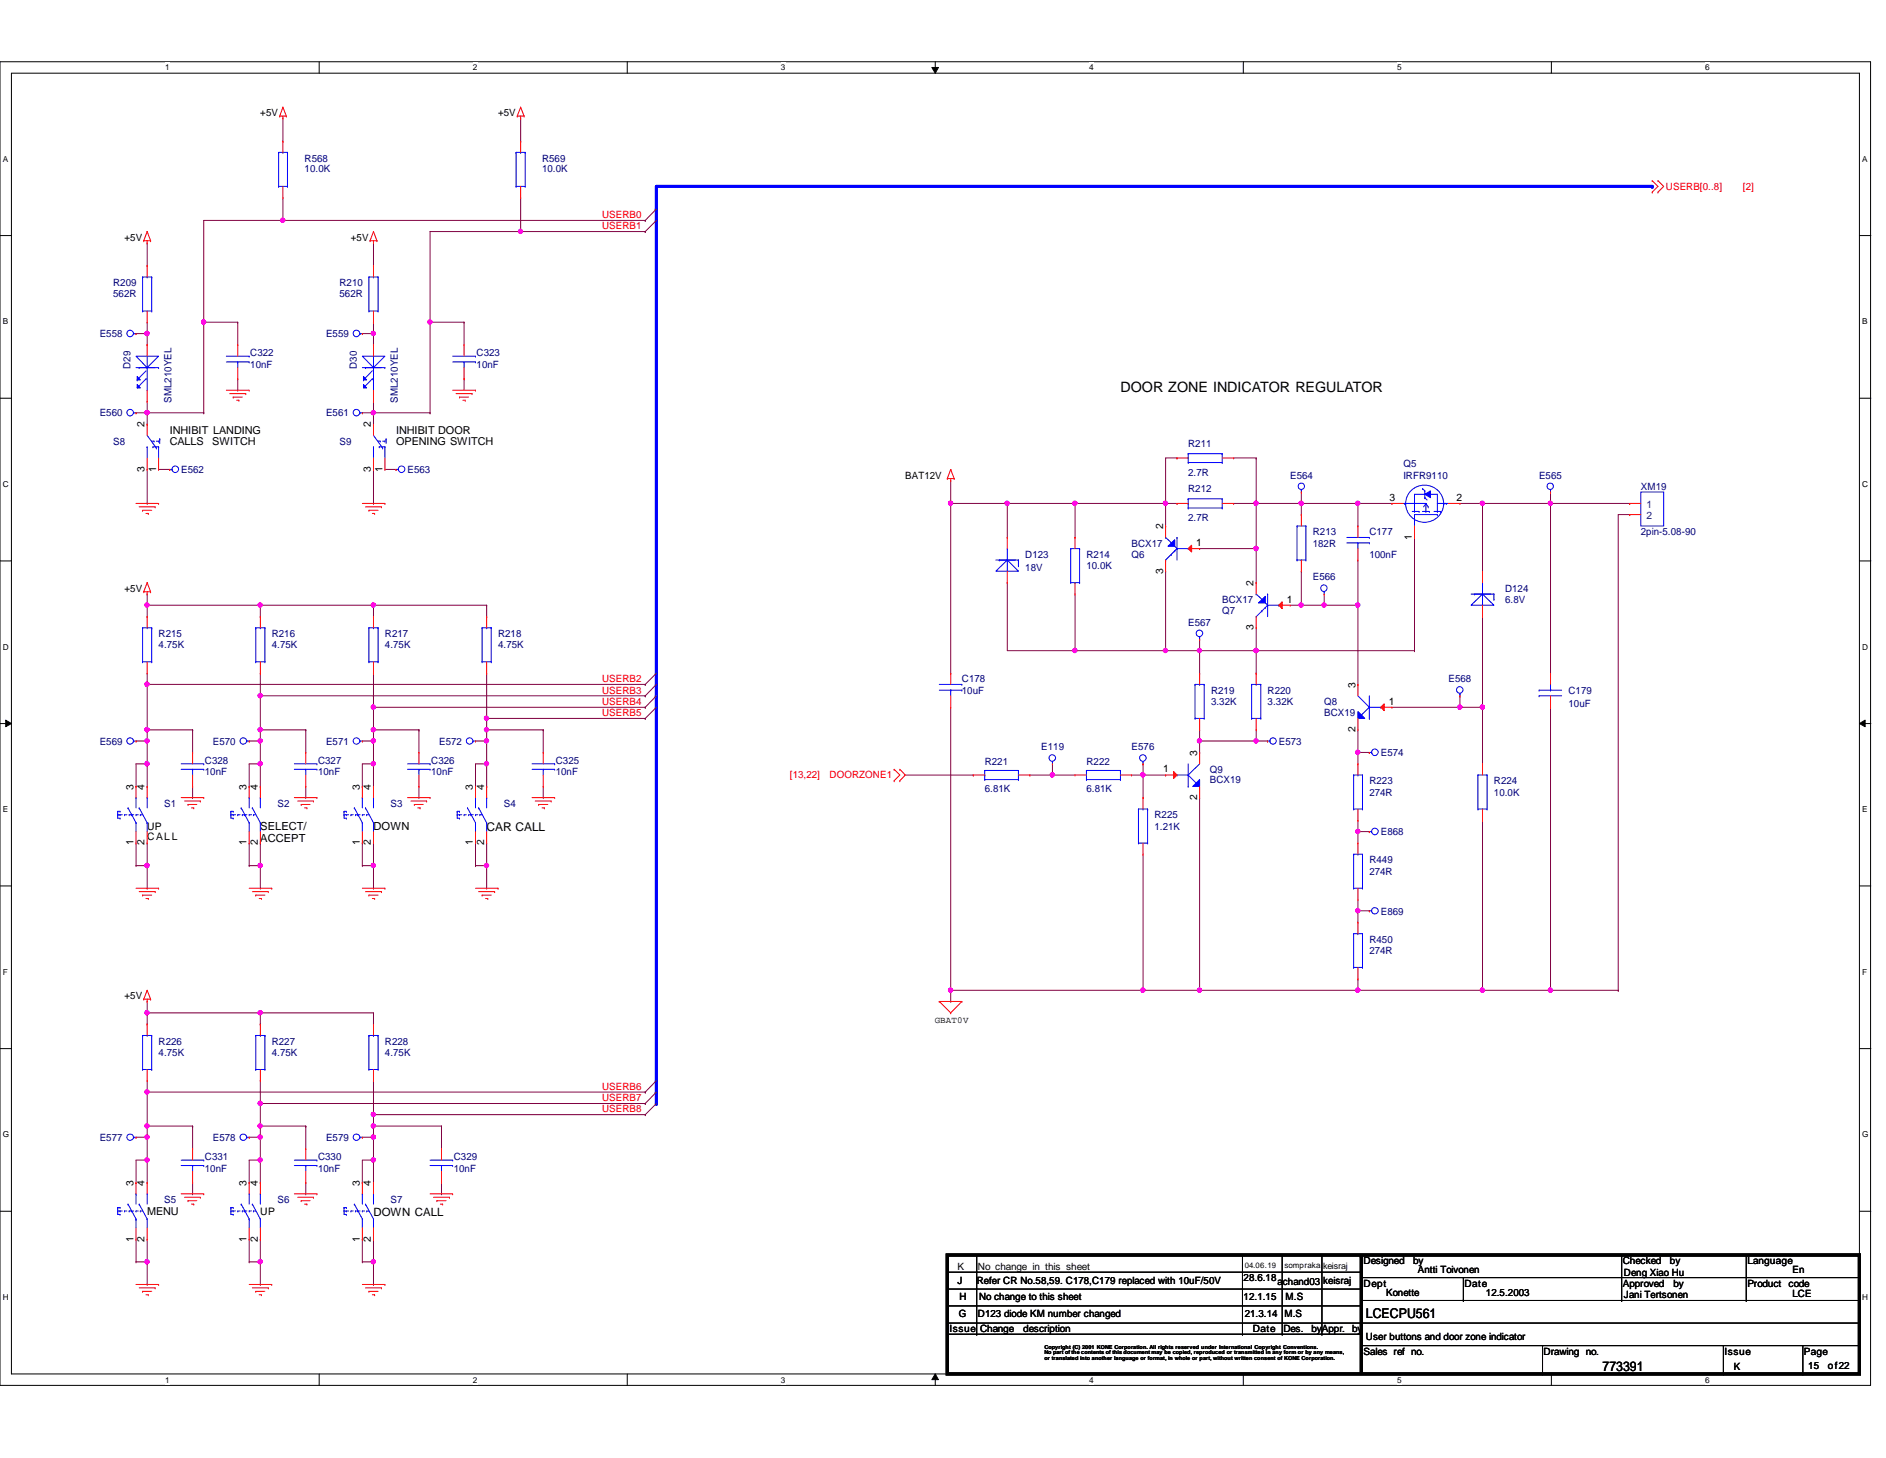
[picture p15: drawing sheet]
<svg xmlns="http://www.w3.org/2000/svg" width="279mm" height="216mm" viewBox="0 0 279 216" stroke-linecap="round" stroke-linejoin="round" font-family="sans-serif">
<defs><g id="words">
<text font-size="2.1" x="166" y="58">DOOR ZONE INDICATOR REGULATOR</text>
<g font-size="2">
<text x="202.4" y="195.2">LCECPU561</text>
<text x="237.4" y="202.9">773391</text>
</g>
<text font-size="1.8" x="72.1" y="123.1">CAR CALL</text>
<g font-size="1.7">
<text x="38.6" y="123">SELECT/</text>
<text x="38.6" y="124.7">ACCEPT</text>
<text x="55.3" y="123">DOWN</text>
<text x="55.3" y="180">DOWN CALL</text>
</g>
<g font-size="1.6">
<text x="25.1" y="64.3">INHIBIT LANDING</text>
<text x="25.1" y="65.9">CALLS</text>
<text x="31.5" y="65.9">SWITCH</text>
<text x="58.7" y="64.3">INHIBIT DOOR</text>
<text x="58.7" y="65.9">OPENING SWITCH</text>
<text x="21.8" y="179.9">MENU</text>
</g>
<g font-size="1.5">
<text x="38.6" y="17.2">+5V</text>
<text x="73.8" y="17.2">+5V</text>
<text x="18.5" y="35.6">+5V</text>
<text x="52" y="35.6">+5V</text>
<text x="21.4" y="63.3" transform="rotate(-90 21.4 63.3)">2</text>
<text x="54.9" y="63.3" transform="rotate(-90 54.9 63.3)">2</text>
<text x="21.4" y="69.8" transform="rotate(-90 21.4 69.8)">3</text>
<text x="23.1" y="69.8" transform="rotate(-90 23.1 69.8)">1</text>
<text x="54.9" y="69.8" transform="rotate(-90 54.9 69.8)">3</text>
<text x="56.6" y="69.8" transform="rotate(-90 56.6 69.8)">1</text>
<text x="134.1" y="70.9">BAT12V</text>
<text x="205.9" y="74.2">3</text>
<text x="215.8" y="74.2">2</text>
<text x="172.3" y="78.4" transform="rotate(-90 172.3 78.4)">2</text>
<text x="177.2" y="80.9">1</text>
<text x="209.2" y="79.9" transform="rotate(-90 209.2 79.9)">1</text>
<text x="18.5" y="87.6">+5V</text>
<text x="172.3" y="85" transform="rotate(-90 172.3 85)">3</text>
<text x="185.7" y="86.8" transform="rotate(-90 185.7 86.8)">2</text>
<text x="190.6" y="89.2">1</text>
<text x="185.7" y="93.3" transform="rotate(-90 185.7 93.3)">3</text>
<text x="200.8" y="101.9" transform="rotate(-90 200.8 101.9)">3</text>
<text x="205.7" y="104.4">1</text>
<text x="177.3" y="111.9" transform="rotate(-90 177.3 111.9)">3</text>
<text x="200.8" y="108.4" transform="rotate(-90 200.8 108.4)">2</text>
<text x="19.8" y="116.9" transform="rotate(-90 19.8 116.9)">3</text>
<text x="21.4" y="116.9" transform="rotate(-90 21.4 116.9)">4</text>
<text x="36.5" y="116.9" transform="rotate(-90 36.5 116.9)">3</text>
<text x="38.2" y="116.9" transform="rotate(-90 38.2 116.9)">4</text>
<text x="53.3" y="116.9" transform="rotate(-90 53.3 116.9)">3</text>
<text x="54.9" y="116.9" transform="rotate(-90 54.9 116.9)">4</text>
<text x="70.1" y="116.9" transform="rotate(-90 70.1 116.9)">3</text>
<text x="71.7" y="116.9" transform="rotate(-90 71.7 116.9)">4</text>
<text x="172.3" y="114.4">1</text>
<text x="177.3" y="118.5" transform="rotate(-90 177.3 118.5)">2</text>
<text x="19.8" y="125.2" transform="rotate(-90 19.8 125.2)">1</text>
<text x="21.4" y="125.2" transform="rotate(-90 21.4 125.2)">2</text>
<text x="21.8" y="122.9">UP</text>
<text x="21.8" y="124.5">CALL</text>
<text x="36.5" y="125.2" transform="rotate(-90 36.5 125.2)">1</text>
<text x="38.2" y="125.2" transform="rotate(-90 38.2 125.2)">2</text>
<text x="53.3" y="125.2" transform="rotate(-90 53.3 125.2)">1</text>
<text x="54.9" y="125.2" transform="rotate(-90 54.9 125.2)">2</text>
<text x="70.1" y="125.2" transform="rotate(-90 70.1 125.2)">1</text>
<text x="71.7" y="125.2" transform="rotate(-90 71.7 125.2)">2</text>
<text x="18.5" y="148">+5V</text>
<text x="19.8" y="175.6" transform="rotate(-90 19.8 175.6)">3</text>
<text x="21.4" y="175.6" transform="rotate(-90 21.4 175.6)">4</text>
<text x="36.5" y="175.6" transform="rotate(-90 36.5 175.6)">3</text>
<text x="38.2" y="175.6" transform="rotate(-90 38.2 175.6)">4</text>
<text x="38.6" y="179.9">UP</text>
<text x="53.3" y="175.6" transform="rotate(-90 53.3 175.6)">3</text>
<text x="54.9" y="175.6" transform="rotate(-90 54.9 175.6)">4</text>
<text x="19.8" y="183.9" transform="rotate(-90 19.8 183.9)">1</text>
<text x="21.4" y="183.9" transform="rotate(-90 21.4 183.9)">2</text>
<text x="36.5" y="183.9" transform="rotate(-90 36.5 183.9)">1</text>
<text x="38.2" y="183.9" transform="rotate(-90 38.2 183.9)">2</text>
<text x="53.3" y="183.9" transform="rotate(-90 53.3 183.9)">1</text>
<text x="54.9" y="183.9" transform="rotate(-90 54.9 183.9)">2</text>
<text x="141.9" y="188">K</text>
<text x="141.9" y="190.1">J</text>
<text x="144.7" y="190.1">Refer CR No.58,59. C178,C179 replaced with 10uF/50V</text>
<text x="144.9" y="188">No change in this sheet</text>
<text x="184.2" y="189.7">28.6.18</text>
<text x="189.3" y="190.2">achand03</text>
<text x="196" y="190.1">keisraj</text>
<text x="202" y="187.2">Designed</text>
<text x="202" y="190.5">Dept</text>
<text x="205.4" y="191.9">Konette</text>
<text x="209.3" y="187.2">by</text>
<text x="210.1" y="188.6">Antti Toivonen</text>
<text x="217" y="190.5">Date</text>
<text x="220.1" y="191.9">12.5.2003</text>
<text x="240.4" y="187.2">Checked</text>
<text x="240.4" y="190.5">Approved</text>
<text x="240.6" y="188.9">Deng Xiao Hu</text>
<text x="247.4" y="187.2">by</text>
<text x="247.9" y="190.5">by</text>
<text x="258.9" y="187.2">Language</text>
<text x="258.9" y="190.5">Product</text>
<text x="265" y="190.5">code</text>
<text x="265.6" y="188.6">En</text>
<text x="140.7" y="197.3">Issue</text>
<text x="142" y="195.1">G</text>
<text x="142.2" y="192.6">H</text>
<text x="144.9" y="195.1">D123 diode KM number changed</text>
<text x="145" y="192.6">No change to this sheet</text>
<text x="145.2" y="197.3">Change</text>
<text x="151.6" y="197.3">description</text>
<text x="184.2" y="192.6">12.1.15</text>
<text x="184.4" y="195.1">21.3.14</text>
<text x="185.6" y="197.3">Date</text>
<text x="190.1" y="197.3">Des.</text>
<text x="190.3" y="195.1">M.S</text>
<text x="190.5" y="192.6">M.S</text>
<text x="194.3" y="197.3">byAppr.</text>
<text x="200.3" y="197.3">by</text>
<text x="240.6" y="192.2">Jani Tertsonen</text>
<text x="265.6" y="192.1">LCE</text>
<text x="202" y="200.6">Sales ref no.</text>
<text x="202.4" y="198.5">User buttons and door zone indicator</text>
<text x="228.7" y="200.6">Drawing no.</text>
<text x="255.5" y="200.6">Issue</text>
<text x="256.8" y="202.8">K</text>
<text x="267.3" y="200.6">Page</text>
<text x="267.9" y="202.6">15</text>
<text x="270.8" y="202.6">of22</text>
</g>
<g font-size="1.5" fill="#000080">
<text x="45.1" y="23.9">R568</text>
<text x="80.3" y="23.9">R569</text>
<text x="45.1" y="25.4">10.0K</text>
<text x="80.3" y="25.4">10.0K</text>
<text x="16.8" y="42.4">R209</text>
<text x="16.8" y="44">562R</text>
<text x="50.3" y="42.4">R210</text>
<text x="50.3" y="44">562R</text>
<text x="14.8" y="49.9">E558</text>
<text x="37.1" y="52.7">C322</text>
<text x="48.3" y="49.9">E559</text>
<text x="70.6" y="52.7">C323</text>
<text x="19.3" y="54.6" transform="rotate(-90 19.3 54.6)">D29</text>
<text x="25.4" y="59.6" transform="rotate(-90 25.4 59.6)">SML210YEL</text>
<text x="37.1" y="54.4">10nF</text>
<text x="52.9" y="54.6" transform="rotate(-90 52.9 54.6)">D30</text>
<text x="58.9" y="59.6" transform="rotate(-90 58.9 59.6)">SML210YEL</text>
<text x="70.6" y="54.4">10nF</text>
<text x="14.8" y="61.6">E560</text>
<text x="16.8" y="65.8">S8</text>
<text x="48.3" y="61.6">E561</text>
<text x="50.3" y="65.8">S9</text>
<text x="26.8" y="70">E562</text>
<text x="60.4" y="70">E563</text>
<text x="176" y="66.2">R211</text>
<text x="176" y="70.5">2.7R</text>
<text x="191.1" y="70.9">E564</text>
<text x="207.9" y="69.2">Q5</text>
<text x="207.9" y="70.9">IRFR9110</text>
<text x="228" y="70.9">E565</text>
<text x="176" y="72.9">R212</text>
<text x="176" y="77.2">2.7R</text>
<text x="243.1" y="72.6">XM19</text>
<text x="151.9" y="82.6">D123</text>
<text x="161" y="82.6">R214</text>
<text x="167.6" y="82.6">Q6</text>
<text x="167.6" y="80.9">BCX17</text>
<text x="194.5" y="79.2">R213</text>
<text x="194.5" y="80.9">182R</text>
<text x="202.9" y="79.2">C177</text>
<text x="202.9" y="82.6">100nF</text>
<text x="243.1" y="79.2">2pin-5.08-90</text>
<text x="151.9" y="84.6">18V</text>
<text x="161" y="84.3">10.0K</text>
<text x="181.1" y="89.3">BCX17</text>
<text x="194.5" y="85.9">E566</text>
<text x="223" y="87.6">D124</text>
<text x="223" y="89.3">6.8V</text>
<text x="23.5" y="94.3">R215</text>
<text x="40.3" y="94.3">R216</text>
<text x="57" y="94.3">R217</text>
<text x="73.8" y="94.3">R218</text>
<text x="176" y="92.7">E567</text>
<text x="181.1" y="91">Q7</text>
<text x="23.5" y="96">4.75K</text>
<text x="40.3" y="96">4.75K</text>
<text x="57" y="96">4.75K</text>
<text x="73.8" y="96">4.75K</text>
<text x="142.5" y="101">C178</text>
<text x="214.6" y="101">E568</text>
<text x="142.5" y="102.7">10uF</text>
<text x="179.4" y="102.7">R219</text>
<text x="179.4" y="104.4">3.32K</text>
<text x="187.8" y="102.7">R220</text>
<text x="187.8" y="104.4">3.32K</text>
<text x="196.2" y="104.4">Q8</text>
<text x="196.2" y="106.1">BCX19</text>
<text x="232.4" y="102.7">C179</text>
<text x="232.4" y="104.7">10uF</text>
<text x="14.8" y="110.3">E569</text>
<text x="30.4" y="113.1">C328</text>
<text x="31.5" y="110.3">E570</text>
<text x="47.1" y="113.1">C327</text>
<text x="48.3" y="110.3">E571</text>
<text x="63.9" y="113.1">C326</text>
<text x="65.1" y="110.3">E572</text>
<text x="82.3" y="113.1">C325</text>
<text x="145.9" y="113.3">R221</text>
<text x="154.3" y="111.1">E119</text>
<text x="161" y="113.3">R222</text>
<text x="167.6" y="111.1">E576</text>
<text x="189.4" y="110.3">E573</text>
<text x="204.6" y="111.9">E574</text>
<text x="24.3" y="119.5">S1</text>
<text x="30.4" y="114.8">10nF</text>
<text x="41.1" y="119.5">S2</text>
<text x="47.1" y="114.8">10nF</text>
<text x="57.9" y="119.5">S3</text>
<text x="63.9" y="114.8">10nF</text>
<text x="74.6" y="119.5">S4</text>
<text x="82.3" y="114.8">10nF</text>
<text x="145.9" y="117.3">6.81K</text>
<text x="161" y="117.3">6.81K</text>
<text x="179.2" y="114.5">Q9</text>
<text x="179.2" y="116">BCX19</text>
<text x="202.9" y="116.1">R223</text>
<text x="202.9" y="117.8">274R</text>
<text x="221.3" y="116.1">R224</text>
<text x="221.3" y="117.8">10.0K</text>
<text x="171" y="121.2">R225</text>
<text x="171" y="122.9">1.21K</text>
<text x="204.6" y="123.7">E868</text>
<text x="202.9" y="127.8">R449</text>
<text x="202.9" y="129.5">274R</text>
<text x="204.6" y="135.4">E869</text>
<text x="202.9" y="139.6">R450</text>
<text x="202.9" y="141.3">274R</text>
<text x="23.5" y="154.7">R226</text>
<text x="40.3" y="154.7">R227</text>
<text x="57" y="154.7">R228</text>
<text x="23.5" y="156.4">4.75K</text>
<text x="40.3" y="156.4">4.75K</text>
<text x="57" y="156.4">4.75K</text>
<text x="14.8" y="169">E577</text>
<text x="30.4" y="171.8">C331</text>
<text x="30.4" y="173.5">10nF</text>
<text x="31.5" y="169">E578</text>
<text x="47.1" y="171.8">C330</text>
<text x="47.1" y="173.5">10nF</text>
<text x="48.3" y="169">E579</text>
<text x="67.2" y="171.8">C329</text>
<text x="67.2" y="173.5">10nF</text>
<text x="24.3" y="178.1">S5</text>
<text x="41.1" y="178.1">S6</text>
<text x="57.9" y="178.1">S7</text>
</g>
<g font-size="1.5" fill="#f00">
<text x="246.8" y="28.1">USERB[0..8]</text>
<text x="258.2" y="28.1">[2]</text>
<text x="89.2" y="32.3">USERB0</text>
<text x="89.2" y="34">USERB1</text>
<text x="89.2" y="101">USERB2</text>
<text x="89.2" y="104.4">USERB4</text>
<text x="89.2" y="102.7">USERB3</text>
<text x="89.2" y="106">USERB5</text>
<text x="117" y="115.3">[13,22]</text>
<text x="122.9" y="115.3">DOORZONE1</text>
<text x="89.2" y="161.4">USERB6</text>
<text x="89.2" y="164.7">USERB8</text>
<text x="89.2" y="163.1">USERB7</text>
</g>
<g font-size="1.5" fill="#004080">
<text x="243.9" y="75.3">1</text>
<text x="243.9" y="76.9">2</text>
</g>
<text font-size="1.4" x="138.5" y="151.5">GBAT0V</text>
<text font-size="1.3" x="196" y="187.9">keisraj</text>
<g font-size="1.2">
<text x="24.5" y="10.4">1</text>
<text x="70.1" y="10.4">2</text>
<text x="115.7" y="10.4">3</text>
<text x="161.3" y="10.4">4</text>
<text x="207" y="10.4">5</text>
<text x="252.6" y="10.4">6</text>
<text x=".4" y="24">A</text>
<text x="275.9" y="24">A</text>
<text x=".4" y="48">B</text>
<text x="275.9" y="48">B</text>
<text x=".4" y="72.1">C</text>
<text x="275.9" y="72.1">C</text>
<text x=".4" y="96.2">D</text>
<text x="275.9" y="96.2">D</text>
<text x=".4" y="120.3">E</text>
<text x="275.9" y="120.3">E</text>
<text x=".4" y="144.3">F</text>
<text x="275.9" y="144.3">F</text>
<text x=".4" y="168.4">G</text>
<text x="275.9" y="168.4">G</text>
<text x="190.3" y="187.8">sompraka</text>
<text x=".4" y="192.5">H</text>
<text x="275.9" y="192.5">H</text>
<text x="24.5" y="204.7">1</text>
<text x="70.1" y="204.7">2</text>
<text x="115.7" y="204.7">3</text>
<text x="161.3" y="204.7">4</text>
<text x="207" y="204.7">5</text>
<text x="252.6" y="204.7">6</text>
</g>
<text font-size="1.1" x="184.4" y="187.8">04.06.19</text>
<g font-size=".8">
<text x="154.7" y="199.7">Copyright (C) 2001 KONE Corporation. All rights reserved under International Copyright Conventions.</text>
<text x="154.7" y="200.5">No part of the contents of this document may be copied, reproduced or transmitted in any form or by any means,</text>
<text x="154.7" y="201.4">or translated into another language or format, in whole or part, without written consent of KONE Corporation.</text>
</g>
</g></defs>
<path d="M0 9.1h277.1v196h-277.1zM1.7 10.8h273.8v192.7h-273.8z" fill="none" stroke="#000" stroke-width=".15"/>
<g fill="#fff">
<path d="M24.5 9.3h.6v1.4h-.6z"/>
<path d="M24.5 203.6h.6v1.4h-.6z"/>
</g>
<path d="M47.3 9.1v1.7M47.3 203.5v1.6" fill="none" stroke="#000" stroke-width=".15"/>
<g fill="#fff">
<path d="M70.1 9.3h.6v1.4h-.6z"/>
<path d="M70.1 203.6h.6v1.4h-.6z"/>
</g>
<path d="M92.9 9.1v1.7M92.9 203.5v1.6" fill="none" stroke="#000" stroke-width=".15"/>
<g fill="#fff">
<path d="M115.7 9.3h.6v1.4h-.6z"/>
<path d="M115.7 203.6h.6v1.4h-.6z"/>
</g>
<path d="M138 10h1l-.4 .8zM138.6 9.1v1.7M138.6 203.5l.4 .8h-1zM138.6 203.5v1.6" fill="none" stroke="#000" stroke-width=".15"/>
<path d="M138 10h1l-.4 .8zM138.6 203.5l.4 .8h-1z" fill="#000"/>
<g fill="#fff">
<path d="M161.3 9.3h.7v1.4h-.7z"/>
<path d="M161.3 203.6h.7v1.4h-.7z"/>
</g>
<path d="M184.2 9.1v1.7M184.2 203.5v1.6" fill="none" stroke="#000" stroke-width=".15"/>
<g fill="#fff">
<path d="M207 9.3h.6v1.4h-.6z"/>
<path d="M207 203.6h.6v1.4h-.6z"/>
</g>
<path d="M229.8 9.1v1.7M229.8 203.5v1.6" fill="none" stroke="#000" stroke-width=".15"/>
<g fill="#fff">
<path d="M252.6 9.3h.6v1.4h-.6z"/>
<path d="M252.6 203.6h.6v1.4h-.6z"/>
<path d="M.4 22.9h.8v1.3h-.8z"/>
<path d="M275.9 22.9h.7v1.3h-.7z"/>
<path d="M.4 46.9h.8v1.4h-.8z"/>
<path d="M275.9 46.9h.7v1.4h-.7z"/>
</g>
<path d="M0 34.9h1.7M275.5 34.9h1.7" fill="none" stroke="#000" stroke-width=".15"/>
<g fill="#fff">
<path d="M.4 71h.9v1.3h-.9z"/>
<path d="M275.9 71h.8v1.3h-.8z"/>
</g>
<path d="M0 59h1.7M275.5 59h1.7" fill="none" stroke="#000" stroke-width=".15"/>
<g fill="#fff">
<path d="M.4 95.1h.9v1.3h-.9z"/>
<path d="M275.9 95.1h.8v1.3h-.8z"/>
</g>
<path d="M0 83.1h1.7M275.5 83.1h1.7" fill="none" stroke="#000" stroke-width=".15"/>
<g fill="#fff">
<path d="M.4 119.2h.8v1.3h-.8z"/>
<path d="M275.9 119.2h.7v1.3h-.7z"/>
</g>
<path d="M0 107.1h1.7M.8 106.6l.9 .5-.9 .5zM275.5 107.1l.8-.5v1zM275.5 107.1h1.7" fill="none" stroke="#000" stroke-width=".15"/>
<path d="M.8 106.6l.9 .5-.9 .5zM275.5 107.1l.8-.5v1z" fill="#000"/>
<g fill="#fff">
<path d="M.4 143.2h.7v1.4h-.7z"/>
<path d="M275.9 143.2h.7v1.4h-.7z"/>
</g>
<path d="M0 131.2h1.7M275.5 131.2h1.7" fill="none" stroke="#000" stroke-width=".15"/>
<g fill="#fff">
<path d="M.4 167.3h.9v1.4h-.9z"/>
<path d="M275.9 167.3h.9v1.4h-.9z"/>
</g>
<path d="M0 155.3h1.7M275.5 155.3h1.7" fill="none" stroke="#000" stroke-width=".15"/>
<g fill="#fff">
<path d="M.4 191.4h.9v1.3h-.9z"/>
<path d="M275.9 191.4h.8v1.3h-.8z"/>
</g>
<path d="M0 179.4h1.7M275.5 179.4h1.7" fill="none" stroke="#000" stroke-width=".15"/>
<g fill="none" stroke="#800040" stroke-width=".15">
<path d="M21.8 49.4h.1M21.8 47.7v1.7M38.6 99.7v8.4M55.3 91.3h.1M55.3 89.6v1.7M55.3 99.7v8.4M21.8 108.1h.1M21.8 101.3v6.8M38.6 103h.1M38.6 113.1h.1M38.6 108.1h.1M38.6 109.7v3.4"/>
<path d="M53.7 113.1h1.6M55.3 104.7h.1M55.3 113.1h.1M55.3 108.1h.1M72.1 108.1h.1M72.1 106.4v1.7M21.8 131.5h.1M21.8 128.2v3.3M20.2 186.9h.1M20.2 183.5v3.4"/>
</g>
<circle cx="21.8" cy="49.4" r=".32" fill="#f0f"/>
<circle cx="21.8" cy="49.4" r=".32" fill="none" stroke="#f0f" stroke-width=".15"/>
<g fill="none" stroke="#800040" stroke-width=".15">
<path d="M21.8 39.3h.1M21.8 36v3.3M55.3 39.3h.1M55.3 36v3.3M20.2 49.4h1.6M21.8 49.4h.1M21.8 51.1h.1M21.8 49.4v1.7M55.3 51.1h.1M55.3 49.4v1.7M21.8 74.5h.1M21.8 69.5v5"/>
<path d="M23.5 69.5h1.6M25.1 69.5h.1"/>
</g>
<circle cx="55.3" cy="49.4" r=".32" fill="#f0f"/>
<circle cx="55.3" cy="49.4" r=".32" fill="none" stroke="#f0f" stroke-width=".15"/>
<path d="M53.7 49.4h1.6M55.3 49.4h.1M55.3 59.4v1.7M55.3 61.1h.1" fill="none" stroke="#800040" stroke-width=".15"/>
<circle cx="55.3" cy="61.1" r=".32" fill="#f0f"/>
<circle cx="55.3" cy="61.1" r=".32" fill="none" stroke="#f0f" stroke-width=".15"/>
<path d="M55.3 49.4h.1M55.3 47.7v1.7M55.3 74.5h.1M55.3 69.5v5M57 69.5h1.7M58.7 69.5h.1M172.7 74.5h.1M174.4 67.8h.1M174.4 67.8h-1.7v6.7" fill="none" stroke="#800040" stroke-width=".15"/>
<circle cx="172.7" cy="74.5" r=".32" fill="#f0f"/>
<circle cx="172.7" cy="74.5" r=".32" fill="none" stroke="#f0f" stroke-width=".15"/>
<path d="M172.7 77.9h.1M174.4 74.5h.1M174.4 74.5h-1.7v3.4M182.8 67.8h3.3M186.1 67.8h.1M186.1 74.5h.1M186.1 67.8v6.7" fill="none" stroke="#800040" stroke-width=".15"/>
<circle cx="186.1" cy="74.5" r=".32" fill="#f0f"/>
<circle cx="186.1" cy="74.5" r=".32" fill="none" stroke="#f0f" stroke-width=".15"/>
<path d="M149.2 79.6h.1M159.3 79.6h.1M159.3 74.5h.1M159.3 74.5v5.1M172.7 74.5h.1M172.7 74.5h-23.5v5.1M182.8 74.5h3.3M186.1 74.5h.1M177.7 81.2h8.4M186.1 81.2h.1" fill="none" stroke="#800040" stroke-width=".15"/>
<circle cx="149.2" cy="74.5" r=".32" fill="#f0f"/>
<circle cx="149.2" cy="74.5" r=".32" fill="none" stroke="#f0f" stroke-width=".15"/>
<circle cx="159.2" cy="74.5" r=".32" fill="#f0f"/>
<circle cx="159.2" cy="74.5" r=".32" fill="none" stroke="#f0f" stroke-width=".15"/>
<path d="M149.2 86.3h.1M149.2 86.3v10.1h10.1M159.3 96.4h.1M159.3 88v8.4M172.7 96.4h.1M172.7 84.6v11.8" fill="none" stroke="#800040" stroke-width=".15"/>
<circle cx="159.2" cy="96.3" r=".32" fill="#f0f"/>
<circle cx="159.2" cy="96.3" r=".32" fill="none" stroke="#f0f" stroke-width=".15"/>
<path d="M192.8 76.2h.1M192.8 74.5h.1M192.8 74.5v1.7M192.8 74.5h-6.7v6.7M201.2 77.9h.1M201.2 74.5v3.4M186.1 81.2h.1M192.8 89.6h.1M192.8 84.6v5" fill="none" stroke="#800040" stroke-width=".15"/>
<circle cx="192.8" cy="74.5" r=".32" fill="#f0f"/>
<circle cx="192.8" cy="74.5" r=".32" fill="none" stroke="#f0f" stroke-width=".15"/>
<path d="M201.2 89.6h.1M201.2 82.9v6.7" fill="none" stroke="#800040" stroke-width=".15"/>
<circle cx="201.1" cy="89.6" r=".32" fill="#f0f"/>
<circle cx="201.1" cy="89.6" r=".32" fill="none" stroke="#f0f" stroke-width=".15"/>
<path d="M191.1 89.6h1.7M192.8 89.6h.1" fill="none" stroke="#800040" stroke-width=".15"/>
<circle cx="192.8" cy="89.6" r=".32" fill="#f0f"/>
<circle cx="192.8" cy="89.6" r=".32" fill="none" stroke="#f0f" stroke-width=".15"/>
<path d="M159.3 96.4h13.4M172.7 96.4h.1M186.1 96.4h.1M186.1 86.3h.1M186.1 81.2v5.1M186.1 93v3.4" fill="none" stroke="#800040" stroke-width=".15"/>
<circle cx="186.1" cy="81.2" r=".32" fill="#f0f"/>
<circle cx="186.1" cy="81.2" r=".32" fill="none" stroke="#f0f" stroke-width=".15"/>
<path d="M172.7 96.4h5M177.7 96.4h.1" fill="none" stroke="#800040" stroke-width=".15"/>
<circle cx="172.7" cy="96.3" r=".32" fill="#f0f"/>
<circle cx="172.7" cy="96.3" r=".32" fill="none" stroke="#f0f" stroke-width=".15"/>
<circle cx="177.7" cy="96.3" r=".32" fill="#f0f"/>
<circle cx="177.7" cy="96.3" r=".32" fill="none" stroke="#f0f" stroke-width=".15"/>
<path d="M192.8 74.5h8.4M201.2 74.5h.1M192.8 89.6h3.4M196.2 89.6h.1M167.6 114.8h1.7M169.3 114.8h.1" fill="none" stroke="#800040" stroke-width=".15"/>
<circle cx="169.3" cy="114.7" r=".32" fill="#f0f"/>
<circle cx="169.3" cy="114.7" r=".32" fill="none" stroke="#f0f" stroke-width=".15"/>
<path d="M169.3 118.1h.1M172.7 114.8h.1M172.7 114.8h-3.4v3.3M186.1 109.7h.1M186.1 108.1v1.6" fill="none" stroke="#800040" stroke-width=".15"/>
<circle cx="186.1" cy="109.7" r=".32" fill="#f0f"/>
<circle cx="186.1" cy="109.7" r=".32" fill="none" stroke="#f0f" stroke-width=".15"/>
<path d="M177.7 109.7h.1M177.7 109.7h8.4M177.7 108.1v1.6M186.1 109.7h.1" fill="none" stroke="#800040" stroke-width=".15"/>
<circle cx="177.7" cy="109.7" r=".32" fill="#f0f"/>
<circle cx="177.7" cy="109.7" r=".32" fill="none" stroke="#f0f" stroke-width=".15"/>
<path d="M201.2 74.5h5M206.2 74.5h.1M177.7 99.7h.1M186.1 99.7h.1M186.1 96.4h.1M186.1 96.4h-8.4v3.3M186.1 96.4v3.3M201.2 89.6v11.7M177.7 111.4h.1M177.7 109.7v1.7M201.2 101.3h.1" fill="none" stroke="#800040" stroke-width=".15"/>
<circle cx="201.1" cy="74.5" r=".32" fill="#f0f"/>
<circle cx="201.1" cy="74.5" r=".32" fill="none" stroke="#f0f" stroke-width=".15"/>
<path d="M209.5 79.6v16.8M186.1 96.4h23.4M209.5 96.4h.1" fill="none" stroke="#800040" stroke-width=".15"/>
<circle cx="186.1" cy="96.3" r=".32" fill="#f0f"/>
<circle cx="186.1" cy="96.3" r=".32" fill="none" stroke="#f0f" stroke-width=".15"/>
<path d="M216.3 74.5h3.3M219.6 74.5h.1M219.6 74.5v10.1M219.6 84.6h.1" fill="none" stroke="#800040" stroke-width=".15"/>
<circle cx="219.6" cy="74.5" r=".32" fill="#f0f"/>
<circle cx="219.6" cy="74.5" r=".32" fill="none" stroke="#f0f" stroke-width=".15"/>
<path d="M219.6 91.3v13.4M206.2 104.7h10.1M216.3 104.7h.1M219.6 104.7h.1" fill="none" stroke="#800040" stroke-width=".15"/>
<circle cx="216.3" cy="104.7" r=".32" fill="#f0f"/>
<circle cx="216.3" cy="104.7" r=".32" fill="none" stroke="#f0f" stroke-width=".15"/>
<path d="M201.2 111.4h.1M201.2 108.1v3.3" fill="none" stroke="#800040" stroke-width=".15"/>
<circle cx="201.1" cy="111.4" r=".32" fill="#f0f"/>
<circle cx="201.1" cy="111.4" r=".32" fill="none" stroke="#f0f" stroke-width=".15"/>
<path d="M219.6 113.1h.1M219.6 104.7v8.4M140.8 146.6h28.5M169.3 146.6h.1" fill="none" stroke="#800040" stroke-width=".15"/>
<circle cx="219.6" cy="104.7" r=".32" fill="#f0f"/>
<circle cx="219.6" cy="104.7" r=".32" fill="none" stroke="#f0f" stroke-width=".15"/>
<path d="M229.7 74.5v25.2M229.7 99.7h.1M219.6 121.5v25.1M219.6 146.6h.1" fill="none" stroke="#800040" stroke-width=".15"/>
<circle cx="229.7" cy="74.5" r=".32" fill="#f0f"/>
<circle cx="229.7" cy="74.5" r=".32" fill="none" stroke="#f0f" stroke-width=".15"/>
<path d="M229.7 104.7v41.9M229.7 146.6h.1" fill="none" stroke="#800040" stroke-width=".15"/>
<circle cx="229.7" cy="146.6" r=".32" fill="#f0f"/>
<circle cx="229.7" cy="146.6" r=".32" fill="none" stroke="#f0f" stroke-width=".15"/>
<path d="M140.8 104.7v41.9M140.8 146.6h.1M177.7 146.6h23.5M201.2 146.6h.1" fill="none" stroke="#800040" stroke-width=".15"/>
<circle cx="140.8" cy="146.6" r=".32" fill="#f0f"/>
<circle cx="140.8" cy="146.6" r=".32" fill="none" stroke="#f0f" stroke-width=".15"/>
<path d="M140.8 74.5v25.2M140.8 99.7h.1" fill="none" stroke="#800040" stroke-width=".15"/>
<circle cx="140.8" cy="74.5" r=".32" fill="#f0f"/>
<circle cx="140.8" cy="74.5" r=".32" fill="none" stroke="#f0f" stroke-width=".15"/>
<path d="M140.8 74.5h8.4M149.2 74.5h.1M219.6 74.5h10.1M229.7 74.5h.1M177.7 118.1v28.5M177.7 146.6h.1M219.6 146.6h10.1M229.7 146.6h.1" fill="none" stroke="#800040" stroke-width=".15"/>
<circle cx="177.7" cy="146.6" r=".32" fill="#f0f"/>
<circle cx="177.7" cy="146.6" r=".32" fill="none" stroke="#f0f" stroke-width=".15"/>
<g fill="none" stroke="#800040" stroke-width=".15">
<path d="M140.8 74.5h.1M140.8 71.2v3.3M192.8 74.5h.1M192.8 72.9v1.6M229.7 74.5h.1M229.7 74.5h11.7M229.7 72.9v1.6M241.4 74.5h.1M241.4 76.2h.1M241.4 76.2h-1.7v70.4M196.2 89.6h.1M196.2 88v1.6"/>
<path d="M196.2 89.6h5M201.2 89.6h.1M134.1 114.8h10.1M144.2 114.8h.1M169.3 114.8h.1M169.3 113.1v1.7M186.1 109.7h1.7M187.8 109.7h.1M201.2 111.4h1.7M202.9 111.4h.1M216.3 104.7h.1M216.3 103v1.7"/>
<path d="M216.3 104.7h3.3M219.6 104.7h.1M140.8 148.3h.1M140.8 146.6v1.7M229.7 146.6h10M239.7 146.6h.1"/>
</g>
<circle cx="196.1" cy="89.6" r=".32" fill="#f0f"/>
<circle cx="196.1" cy="89.6" r=".32" fill="none" stroke="#f0f" stroke-width=".15"/>
<g fill="none" stroke="#800040" stroke-width=".15">
<path d="M30.2 32.6v15.1M30.2 47.7h.1M21.8 62.8h.1M21.8 61.1v1.7M38.6 91.3h.1M38.6 89.6v1.7M177.7 96.4h.1M177.7 94.7v1.7M20.2 113.1h1.6M21.8 113.1h.1M36.9 116.5h.1M36.9 113.1v3.4"/>
<path d="M53.7 109.7h1.6M55.3 109.7h.1M72.1 116.5h.1M72.1 113.1v3.4M20.2 175.1h.1M20.2 171.8v3.3"/>
</g>
<circle cx="21.8" cy="113.1" r=".32" fill="#f0f"/>
<circle cx="21.8" cy="113.1" r=".32" fill="none" stroke="#f0f" stroke-width=".15"/>
<path d="M20.2 109.7h1.6M21.8 109.7h.1" fill="none" stroke="#800040" stroke-width=".15"/>
<path d="M97.2 99.7v1.6" fill="none" stroke="#00f" stroke-width=".47"/>
<circle cx="97.2" cy="101.3" r=".23" fill="#00f"/>
<path d="M21.8 151.6h.1M21.8 150v1.6M21.8 166.8h.1M21.8 161.7v5.1M36.9 171.8h1.7M36.9 168.4h1.7M38.6 171.8h.1M38.6 168.4h.1M55.3 166.8h.1M55.3 165.1v1.7" fill="none" stroke="#800040" stroke-width=".15"/>
<path d="M97.2 103v1.7" fill="none" stroke="#00f" stroke-width=".47"/>
<circle cx="97.2" cy="104.7" r=".23" fill="#00f"/>
<path d="M21.8 101.3h73.8M95.6 101.3h.1" fill="none" stroke="#800040" stroke-width=".15"/>
<circle cx="21.8" cy="101.3" r=".32" fill="#f0f"/>
<circle cx="21.8" cy="101.3" r=".32" fill="none" stroke="#f0f" stroke-width=".15"/>
<path d="M21.8 171.8h.1M21.8 168.4v3.4" fill="none" stroke="#800040" stroke-width=".15"/>
<circle cx="21.8" cy="168.4" r=".32" fill="#f0f"/>
<circle cx="21.8" cy="168.4" r=".32" fill="none" stroke="#f0f" stroke-width=".15"/>
<circle cx="21.8" cy="171.8" r=".32" fill="#f0f"/>
<circle cx="21.8" cy="171.8" r=".32" fill="none" stroke="#f0f" stroke-width=".15"/>
<path d="M21.8 59.4v1.7M21.8 61.1h.1" fill="none" stroke="#800040" stroke-width=".15"/>
<circle cx="21.8" cy="61.1" r=".32" fill="#f0f"/>
<circle cx="21.8" cy="61.1" r=".32" fill="none" stroke="#f0f" stroke-width=".15"/>
<path d="M72.1 91.3h.1M72.1 89.6v1.7M70.4 128.2h.1M70.4 124.8v3.4M55.3 171.8h.1M55.3 168.4v3.4" fill="none" stroke="#800040" stroke-width=".15"/>
<circle cx="55.3" cy="168.4" r=".32" fill="#f0f"/>
<circle cx="55.3" cy="168.4" r=".32" fill="none" stroke="#f0f" stroke-width=".15"/>
<circle cx="55.3" cy="171.8" r=".32" fill="#f0f"/>
<circle cx="55.3" cy="171.8" r=".32" fill="none" stroke="#f0f" stroke-width=".15"/>
<path d="M97.2 32.6v67.1" fill="none" stroke="#00f" stroke-width=".47"/>
<circle cx="97.2" cy="99.7" r=".23" fill="#00f"/>
<path d="M55.3 104.7h40.3M95.6 104.7h.1" fill="none" stroke="#800040" stroke-width=".15"/>
<circle cx="55.3" cy="104.7" r=".32" fill="#f0f"/>
<circle cx="55.3" cy="104.7" r=".32" fill="none" stroke="#f0f" stroke-width=".15"/>
<path d="M63.7 34.3h13.4M77.1 34.3h.1M53.7 61.1h1.6M55.3 61.1h.1M21.8 99.7v1.6M72.1 99.7v6.7M20.2 116.5h.1M20.2 113.1v3.4M21.8 101.3h.1M72.1 106.4h.1" fill="none" stroke="#800040" stroke-width=".15"/>
<circle cx="77.1" cy="34.3" r=".32" fill="#f0f"/>
<circle cx="77.1" cy="34.3" r=".32" fill="none" stroke="#f0f" stroke-width=".15"/>
<path d="M21.8 89.6h.1M21.8 88v1.6M55.3 151.6h.1M55.3 150v1.6M53.7 175.1h.1M53.7 171.8v3.3" fill="none" stroke="#800040" stroke-width=".15"/>
<path d="M97.2 30.9v1.7" fill="none" stroke="#00f" stroke-width=".47"/>
<circle cx="97.2" cy="32.6" r=".23" fill="#00f"/>
<path d="M70.4 113.1h1.7M72.1 113.1h.1" fill="none" stroke="#800040" stroke-width=".15"/>
<circle cx="72.1" cy="113.1" r=".32" fill="#f0f"/>
<circle cx="72.1" cy="113.1" r=".32" fill="none" stroke="#f0f" stroke-width=".15"/>
<path d="M97.2 160v1.7" fill="none" stroke="#00f" stroke-width=".47"/>
<circle cx="97.2" cy="161.7" r=".23" fill="#00f"/>
<path d="M97.2 27.6h147.6" fill="none" stroke="#00f" stroke-width=".47"/>
<circle cx="244.8" cy="27.6" r=".23" fill="#00f"/>
<path d="M21.8 116.5h.1M21.8 113.1v3.4" fill="none" stroke="#800040" stroke-width=".15"/>
<path d="M97.2 27.6v3.3" fill="none" stroke="#00f" stroke-width=".47"/>
<circle cx="97.2" cy="30.9" r=".23" fill="#00f"/>
<path d="M38.6 128.2h.1M38.6 124.8v3.4" fill="none" stroke="#800040" stroke-width=".15"/>
<circle cx="38.5" cy="128.2" r=".32" fill="#f0f"/>
<circle cx="38.5" cy="128.2" r=".32" fill="none" stroke="#f0f" stroke-width=".15"/>
<path d="M38.6 103h57M70.4 109.7h1.7M72.1 109.7h.1M95.6 103h.1" fill="none" stroke="#800040" stroke-width=".15"/>
<circle cx="38.5" cy="103" r=".32" fill="#f0f"/>
<circle cx="38.5" cy="103" r=".32" fill="none" stroke="#f0f" stroke-width=".15"/>
<path d="M38.6 116.5h.1M38.6 113.1v3.4M53.7 128.2h1.6M55.3 128.2h.1M36.9 186.9h.1M36.9 183.5v3.4" fill="none" stroke="#800040" stroke-width=".15"/>
<path d="M97.2 101.3v1.7" fill="none" stroke="#00f" stroke-width=".47"/>
<circle cx="97.2" cy="103" r=".23" fill="#00f"/>
<g fill="none" stroke="#800040" stroke-width=".15">
<path d="M30.2 32.6h11.7M41.9 32.6h.1M20.2 61.1h1.6M21.8 61.1h.1M55.3 61.1h8.4M63.7 61.1h.1M36.9 175.1h.1M36.9 171.8v3.3M53.7 171.8h1.6M53.7 168.4h1.6M55.3 171.8h.1M55.3 168.4h.1"/>
<path d="M55.3 186.9h.1M55.3 183.5v3.4"/>
</g>
<circle cx="55.3" cy="186.8" r=".32" fill="#f0f"/>
<circle cx="55.3" cy="186.8" r=".32" fill="none" stroke="#f0f" stroke-width=".15"/>
<g fill="none" stroke="#800040" stroke-width=".15">
<path d="M63.7 34.3v13.4M63.7 47.7h.1M21.8 61.1h8.4M30.2 61.1h.1M21.8 113.1h.1M21.8 109.7v3.4M72.1 113.1h.1M72.1 109.7v3.4M36.9 128.2h.1M36.9 124.8v3.4M72.1 131.5h.1M72.1 128.2v3.3"/>
<path d="M21.8 175.1h.1M21.8 161.7h.1M21.8 160v1.7M21.8 171.8v3.3M38.6 175.1h.1M38.6 163.4h.1M38.6 171.8h.1M38.6 160v3.4M38.6 168.4v6.7M21.8 190.2h.1M21.8 186.9v3.3M53.7 186.9h.1"/>
<path d="M53.7 183.5v3.4"/>
</g>
<circle cx="38.5" cy="168.4" r=".32" fill="#f0f"/>
<circle cx="38.5" cy="168.4" r=".32" fill="none" stroke="#f0f" stroke-width=".15"/>
<circle cx="38.5" cy="171.8" r=".32" fill="#f0f"/>
<circle cx="38.5" cy="171.8" r=".32" fill="none" stroke="#f0f" stroke-width=".15"/>
<path d="M20.2 171.8h1.6M21.8 171.8h.1" fill="none" stroke="#800040" stroke-width=".15"/>
<path d="M97.2 161.7v1.7" fill="none" stroke="#00f" stroke-width=".47"/>
<circle cx="97.2" cy="163.4" r=".23" fill="#00f"/>
<path d="M55.3 165.1h.1M55.3 160v5.1" fill="none" stroke="#800040" stroke-width=".15"/>
<path d="M97.2 104.7v55.3" fill="none" stroke="#00f" stroke-width=".47"/>
<circle cx="97.2" cy="160" r=".23" fill="#00f"/>
<path d="M70.4 116.5h.1M70.4 113.1v3.4M72.1 106.4h23.5M95.6 106.4h.1" fill="none" stroke="#800040" stroke-width=".15"/>
<circle cx="72.1" cy="106.4" r=".32" fill="#f0f"/>
<circle cx="72.1" cy="106.4" r=".32" fill="none" stroke="#f0f" stroke-width=".15"/>
<path d="M36.9 113.1h1.7M38.6 113.1h.1M55.3 116.5h.1M55.3 113.1v3.4" fill="none" stroke="#800040" stroke-width=".15"/>
<circle cx="38.5" cy="113.1" r=".32" fill="#f0f"/>
<circle cx="38.5" cy="113.1" r=".32" fill="none" stroke="#f0f" stroke-width=".15"/>
<path d="M55.3 62.8h.1M55.3 61.1v1.7M38.6 166.8h.1M38.6 163.4v3.4" fill="none" stroke="#800040" stroke-width=".15"/>
<circle cx="38.5" cy="166.7" r=".32" fill="#f0f"/>
<circle cx="38.5" cy="166.7" r=".32" fill="none" stroke="#f0f" stroke-width=".15"/>
<path d="M55.3 113.1h.1M55.3 109.7v3.4" fill="none" stroke="#800040" stroke-width=".15"/>
<circle cx="55.3" cy="113.1" r=".32" fill="#f0f"/>
<circle cx="55.3" cy="113.1" r=".32" fill="none" stroke="#f0f" stroke-width=".15"/>
<path d="M36.9 109.7h1.7M38.6 109.7h.1M53.7 116.5h.1M53.7 113.1v3.4M20.2 168.4h1.6M21.8 168.4h.1M55.3 165.1h40.3M95.6 165.1h.1" fill="none" stroke="#800040" stroke-width=".15"/>
<circle cx="55.3" cy="165" r=".32" fill="#f0f"/>
<circle cx="55.3" cy="165" r=".32" fill="none" stroke="#f0f" stroke-width=".15"/>
<path d="M38.6 163.4h57M55.3 175.1h.1M55.3 171.8v3.3M95.6 163.4h.1" fill="none" stroke="#800040" stroke-width=".15"/>
<circle cx="38.5" cy="163.4" r=".32" fill="#f0f"/>
<circle cx="38.5" cy="163.4" r=".32" fill="none" stroke="#f0f" stroke-width=".15"/>
<path d="M21.8 161.7h73.8M95.6 161.7h.1" fill="none" stroke="#800040" stroke-width=".15"/>
<circle cx="21.8" cy="161.7" r=".32" fill="#f0f"/>
<circle cx="21.8" cy="161.7" r=".32" fill="none" stroke="#f0f" stroke-width=".15"/>
<path d="M55.3 89.6h16.8M72.1 89.6h.1M53.7 128.2h.1M53.7 124.8v3.4M55.3 128.2h.1M55.3 124.8v3.4" fill="none" stroke="#800040" stroke-width=".15"/>
<circle cx="55.3" cy="89.6" r=".32" fill="#f0f"/>
<circle cx="55.3" cy="89.6" r=".32" fill="none" stroke="#f0f" stroke-width=".15"/>
<path d="M21.8 128.2h.1M21.8 124.8v3.4M38.6 131.5h.1M38.6 128.2v3.3" fill="none" stroke="#800040" stroke-width=".15"/>
<circle cx="21.8" cy="128.2" r=".32" fill="#f0f"/>
<circle cx="21.8" cy="128.2" r=".32" fill="none" stroke="#f0f" stroke-width=".15"/>
<path d="M21.8 89.6h16.8M38.6 89.6h.1" fill="none" stroke="#800040" stroke-width=".15"/>
<circle cx="21.8" cy="89.6" r=".32" fill="#f0f"/>
<circle cx="21.8" cy="89.6" r=".32" fill="none" stroke="#f0f" stroke-width=".15"/>
<circle cx="38.5" cy="89.6" r=".32" fill="#f0f"/>
<circle cx="38.5" cy="89.6" r=".32" fill="none" stroke="#f0f" stroke-width=".15"/>
<path d="M21.8 150h16.8M38.6 150h.1" fill="none" stroke="#800040" stroke-width=".15"/>
<circle cx="21.8" cy="150" r=".32" fill="#f0f"/>
<circle cx="21.8" cy="150" r=".32" fill="none" stroke="#f0f" stroke-width=".15"/>
<circle cx="38.5" cy="150" r=".32" fill="#f0f"/>
<circle cx="38.5" cy="150" r=".32" fill="none" stroke="#f0f" stroke-width=".15"/>
<path d="M38.6 150h16.7M55.3 150h.1M36.9 186.9h1.7M38.6 186.9h.1M38.6 190.2h.1M38.6 183.5v6.7" fill="none" stroke="#800040" stroke-width=".15"/>
<circle cx="38.5" cy="186.8" r=".32" fill="#f0f"/>
<circle cx="38.5" cy="186.8" r=".32" fill="none" stroke="#f0f" stroke-width=".15"/>
<path d="M55.3 131.5h.1M55.3 128.2v3.3" fill="none" stroke="#800040" stroke-width=".15"/>
<circle cx="55.3" cy="128.2" r=".32" fill="#f0f"/>
<circle cx="55.3" cy="128.2" r=".32" fill="none" stroke="#f0f" stroke-width=".15"/>
<path d="M21.8 186.9h.1M21.8 183.5v3.4" fill="none" stroke="#800040" stroke-width=".15"/>
<circle cx="21.8" cy="186.8" r=".32" fill="#f0f"/>
<circle cx="21.8" cy="186.8" r=".32" fill="none" stroke="#f0f" stroke-width=".15"/>
<path d="M20.2 128.2h.1M20.2 124.8v3.4M70.4 128.2h1.7M72.1 128.2h.1" fill="none" stroke="#800040" stroke-width=".15"/>
<circle cx="72.1" cy="128.2" r=".32" fill="#f0f"/>
<circle cx="72.1" cy="128.2" r=".32" fill="none" stroke="#f0f" stroke-width=".15"/>
<g fill="none" stroke="#800040" stroke-width=".15">
<path d="M21.8 91.3h.1M21.8 89.6v1.7M38.6 89.6h16.7M55.3 89.6h.1M201.2 113.1h.1M201.2 111.4v1.7M20.2 128.2h1.6M21.8 128.2h.1M36.9 128.2h1.7M38.6 128.2h.1M72.1 128.2h.1M72.1 124.8v3.4"/>
<path d="M201.2 123.1h.1M201.2 123.1v1.7M21.8 150h.1M21.8 148.3v1.7M38.6 151.6h.1M38.6 150v1.6M20.2 186.9h1.6M21.8 186.9h.1M53.7 186.9h1.6M55.3 186.9h.1M55.3 190.2h.1M55.3 186.9v3.3"/>
</g>
<circle cx="201.1" cy="123.1" r=".32" fill="#f0f"/>
<circle cx="201.1" cy="123.1" r=".32" fill="none" stroke="#f0f" stroke-width=".15"/>
<path d="M169.3 126.5v20.1M169.3 146.6h.1" fill="none" stroke="#800040" stroke-width=".15"/>
<circle cx="169.3" cy="146.6" r=".32" fill="#f0f"/>
<circle cx="169.3" cy="146.6" r=".32" fill="none" stroke="#f0f" stroke-width=".15"/>
<path d="M201.2 134.9h.1M201.2 133.2v1.7M169.3 146.6h8.4M177.7 146.6h.1M201.2 144.9h.1M201.2 144.9v1.7h18.4M219.6 146.6h.1" fill="none" stroke="#800040" stroke-width=".15"/>
<circle cx="201.1" cy="146.6" r=".32" fill="#f0f"/>
<circle cx="201.1" cy="146.6" r=".32" fill="none" stroke="#f0f" stroke-width=".15"/>
<circle cx="219.6" cy="146.6" r=".32" fill="#f0f"/>
<circle cx="219.6" cy="146.6" r=".32" fill="none" stroke="#f0f" stroke-width=".15"/>
<path d="M155.9 114.8h.1M155.9 114.8h3.4" fill="none" stroke="#800040" stroke-width=".15"/>
<circle cx="155.9" cy="114.7" r=".32" fill="#f0f"/>
<circle cx="155.9" cy="114.7" r=".32" fill="none" stroke="#f0f" stroke-width=".15"/>
<path d="M152.6 114.8h.1M152.6 114.8h3.3M155.9 114.8h.1M155.9 113.1v1.7M201.2 121.5h.1M201.2 121.5v1.6h1.7M201.2 134.9h1.7M202.9 123.1h.1M202.9 134.9h.1" fill="none" stroke="#800040" stroke-width=".15"/>
<circle cx="201.1" cy="134.8" r=".32" fill="#f0f"/>
<circle cx="201.1" cy="134.8" r=".32" fill="none" stroke="#f0f" stroke-width=".15"/>
<path d="M41.9 17.5v3.4M77.1 17.5v3.4M41.9 20.9h.1M41.9 32.6h.1M41.9 29.3v3.3M41.9 32.6h53.7M77.1 20.9h.1M95.6 32.6h.1M201.2 136.6h.1M201.2 134.9v1.7" fill="none" stroke="#800040" stroke-width=".15"/>
<circle cx="41.9" cy="32.6" r=".32" fill="#f0f"/>
<circle cx="41.9" cy="32.6" r=".32" fill="none" stroke="#f0f" stroke-width=".15"/>
<g fill="none" stroke="#800040" stroke-width=".15">
<path d="M77.1 34.3h.1M77.1 29.3v5M77.1 34.3h18.5M95.6 34.3h.1M30.2 47.7h.1M30.2 47.7h5M30.2 47.7v13.4M35.2 57.8h.1M35.2 47.7h.1M35.2 47.7v3.4M35.2 56.1v1.7M68.7 56.1h.1"/>
<path d="M68.7 56.1v1.7M30.2 61.1h.1"/>
</g>
<circle cx="30.2" cy="47.7" r=".32" fill="#f0f"/>
<circle cx="30.2" cy="47.7" r=".32" fill="none" stroke="#f0f" stroke-width=".15"/>
<path d="M63.7 47.7h.1M63.7 47.7h5M63.7 47.7v13.4M68.7 47.7h.1M68.7 47.7v3.4M63.7 61.1h.1" fill="none" stroke="#800040" stroke-width=".15"/>
<circle cx="63.7" cy="47.7" r=".32" fill="#f0f"/>
<circle cx="63.7" cy="47.7" r=".32" fill="none" stroke="#f0f" stroke-width=".15"/>
<g fill="none" stroke="#800040" stroke-width=".15">
<path d="M21.8 108.1h6.7M28.5 118.1h.1M28.5 108.1h.1M28.5 108.1v3.3M28.5 116.5v1.6M38.6 108.1h6.7M45.3 118.1h.1M45.3 108.1h.1M45.3 108.1v3.3M45.3 116.5v1.6M55.3 108.1h6.8M62.1 118.1h.1"/>
<path d="M62.1 108.1h.1M62.1 108.1v3.3M62.1 116.5v1.6M72.1 109.7h.1M80.5 118.1h.1M80.5 108.1h.1M80.5 108.1v3.3M80.5 116.5v1.6M80.5 108.1h-8.4v1.6"/>
</g>
<circle cx="72.1" cy="108.1" r=".32" fill="#f0f"/>
<circle cx="72.1" cy="108.1" r=".32" fill="none" stroke="#f0f" stroke-width=".15"/>
<circle cx="72.1" cy="109.7" r=".32" fill="#f0f"/>
<circle cx="72.1" cy="109.7" r=".32" fill="none" stroke="#f0f" stroke-width=".15"/>
<path d="M55.3 109.7h.1M55.3 108.1v1.6" fill="none" stroke="#800040" stroke-width=".15"/>
<circle cx="55.3" cy="108.1" r=".32" fill="#f0f"/>
<circle cx="55.3" cy="108.1" r=".32" fill="none" stroke="#f0f" stroke-width=".15"/>
<circle cx="55.3" cy="109.7" r=".32" fill="#f0f"/>
<circle cx="55.3" cy="109.7" r=".32" fill="none" stroke="#f0f" stroke-width=".15"/>
<path d="M38.6 109.7h.1M38.6 108.1v1.6" fill="none" stroke="#800040" stroke-width=".15"/>
<circle cx="38.5" cy="108.1" r=".32" fill="#f0f"/>
<circle cx="38.5" cy="108.1" r=".32" fill="none" stroke="#f0f" stroke-width=".15"/>
<circle cx="38.5" cy="109.7" r=".32" fill="#f0f"/>
<circle cx="38.5" cy="109.7" r=".32" fill="none" stroke="#f0f" stroke-width=".15"/>
<path d="M21.8 109.7h.1M21.8 108.1v1.6" fill="none" stroke="#800040" stroke-width=".15"/>
<circle cx="21.8" cy="108.1" r=".32" fill="#f0f"/>
<circle cx="21.8" cy="108.1" r=".32" fill="none" stroke="#f0f" stroke-width=".15"/>
<circle cx="21.8" cy="109.7" r=".32" fill="#f0f"/>
<circle cx="21.8" cy="109.7" r=".32" fill="none" stroke="#f0f" stroke-width=".15"/>
<path d="M55.3 166.8h10.1M65.4 176.8h.1M65.4 166.8h.1M65.4 166.8v3.3M65.4 175.1v1.7" fill="none" stroke="#800040" stroke-width=".15"/>
<circle cx="55.3" cy="166.7" r=".32" fill="#f0f"/>
<circle cx="55.3" cy="166.7" r=".32" fill="none" stroke="#f0f" stroke-width=".15"/>
<path d="M21.8 166.8h6.7M28.5 176.8h.1M28.5 166.8h.1M28.5 166.8v3.3M28.5 175.1v1.7M38.6 166.8h6.7M45.3 176.8h.1M45.3 166.8h.1M45.3 166.8v3.3M45.3 175.1v1.7" fill="none" stroke="#800040" stroke-width=".15"/>
<circle cx="21.8" cy="166.7" r=".32" fill="#f0f"/>
<circle cx="21.8" cy="166.7" r=".32" fill="none" stroke="#f0f" stroke-width=".15"/>
<g fill="none" stroke="#800040" stroke-width=".15">
<path d="M95.6 32.6h.1M95.6 34.3h.1M97.2 30.9l-1.6 1.7M97.2 32.6l-1.6 1.7M97.2 99.7l-1.6 1.6M95.6 104.7h.1M95.6 101.3h.1M95.6 103h.1M95.6 106.4h.1M97.2 103l-1.6 1.7M97.2 101.3l-1.6 1.7M97.2 104.7l-1.6 1.7"/>
<path d="M21.8 168.4h.1M21.8 166.8v1.6M38.6 168.4h.1M38.6 166.8v1.6M55.3 168.4h.1M55.3 166.8v1.6M95.6 165.1h.1M95.6 163.4h.1M95.6 161.7h.1M97.2 163.4l-1.6 1.7M97.2 161.7l-1.6 1.7M97.2 160l-1.6 1.7"/>
</g>
<g fill="none" stroke="#f00" stroke-width=".15">
<path d="M41.4 17.2h.1M41.4 17.2h1M41.9 17.5h.1M41.9 15.9h.1M41.9 17.2v.3M41.9 15.9l-.5 1.3M41.9 15.9l.5 1.3M42.4 17.2h.1M76.6 17.2h.1M76.6 17.2h1M77.1 17.5h.1M77.1 15.9h.1"/>
<path d="M77.1 17.2v.3M77.1 15.9l-.5 1.3M77.1 15.9l.5 1.3M77.6 17.2h.1M21.3 35.6h.1M21.3 35.6h1M21.8 36h.1M21.8 34.3h.1M21.8 35.6v.4M21.8 34.3l-.5 1.3M21.8 34.3l.5 1.3M22.3 35.6h.1"/>
<path d="M41.9 20.9h.1M41.9 29.3h.1M41.9 20.9v1.7M41.9 27.6v1.7M54.8 35.6h.1M54.8 35.6h1M55.3 36h.1M55.3 34.3h.1M55.3 39.3h.1M55.3 35.6v.4M55.3 39.3v1.7M55.3 34.3l-.5 1.3"/>
<path d="M55.3 34.3l.5 1.3M55.8 35.6h.1M244.8 28.4h.1M244.8 26.8h.1M244.8 26.8l.8 .8-.8 .8M245.6 28.4h.1M245.6 26.8h.1M245.6 26.8l.9 .8-.9 .8M33.5 57.8h3.4M34 58.3h2.4M34.5 58.8h.1M34.5 58.8h1.4"/>
<path d="M35.1 59.3h.3M35.4 59.3h.1M36.4 58.3h.1M36.9 57.8h.1M55.3 47.7h.1M55.3 46.1v1.6M67.1 57.8h3.3M67.6 58.3h2.3M68.1 58.8h.1M68.1 58.8h1.3M68.6 59.3h.3M68.9 59.3h.1"/>
<path d="M69.9 58.3h.1M70.4 57.8h.1M20.2 74.5h3.3M20.6 75.1h2.4M21.1 75.6h.1M21.1 75.6h1.4M21.6 76h.4M21.8 62.8h.1M21.8 69.5h.1M21.8 62.8v1.7M21.8 67.8v1.7M22 76h.1"/>
<path d="M23 75.1h.1M23.5 74.5h.1M23.5 69.5h.1M23.5 67.8v1.7M53.7 61.1h.1M53.7 74.5h3.3M54.1 75.1h2.4M54.7 75.6h.1M54.7 75.6h1.3M55.2 76h.3M55.5 76h.1M56.5 75.1h.1"/>
<path d="M57 74.5h.1M140.3 70.9h.1M140.3 70.9h1.1M140.8 71.2h.1M140.8 69.5h.1M140.8 70.9v.3M140.8 69.5l-.5 1.4M140.8 69.5l.6 1.4M141.4 70.9h.1M201.2 77.9h.1M201.2 77.9v1.7M21.3 87.6h.1"/>
<path d="M21.3 87.6h1M21.8 88h.1M21.8 86.3h.1M21.8 87.6v.4M21.8 86.3l-.5 1.3M21.8 86.3l.5 1.3M22.3 87.6h.1M140.8 99.7h.1M140.8 99.7v1.6M201.2 82.9h.1M201.2 81.2v1.7M26.8 118.1h3.4"/>
<path d="M27.3 118.6h2.4M27.9 119.1h.1M27.9 119.1h1.3M28.4 119.6h.3M28.7 119.6h.1M29.7 118.6h.1M30.2 118.1h.1M36.9 116.5h.1M36.9 116.5v1.6M38.6 116.5h.1M38.6 116.5v1.6M43.6 118.1h3.3"/>
<path d="M44.1 118.6h2.3M44.6 119.1h.1M44.6 119.1h1.3M45.1 119.6h.4M45.5 119.6h.1M46.4 118.6h.1M46.9 118.1h.1M60.4 118.1h3.3M60.9 118.6h2.3M61.4 119.1h.1M61.4 119.1h1.3M61.9 119.6h.3"/>
<path d="M62.1 111.4h.1M62.1 116.5h.1M62.1 111.4v1.7M62.1 114.8v1.7M62.2 119.6h.1M63.2 118.6h.1M63.7 118.1h.1M70.4 109.7h.1M78.8 118.1h3.4M79.3 118.6h2.4M79.8 119.1h.1M79.8 119.1h1.4"/>
<path d="M80.3 119.6h.3M80.6 119.6h.1M81.7 118.6h.1M82.2 118.1h.1M132.5 115.6h.1M132.5 113.9h.1M132.5 113.9l.8 .9-.8 .8M133.3 113.9h.1M133.3 115.6h.1M133.3 113.9l.8 .9-.8 .8M140.8 104.7h.1M140.8 103v1.7"/>
<path d="M159.3 114.8h.1M159.3 114.8h1.7M166 114.8h1.6M167.6 114.8h.1M20.2 131.5h3.3M20.6 132h2.4M21.1 132.5h.1M21.1 132.5h1.4M21.6 133.1h.4M22 133.1h.1M23 132h.1M23.5 131.5h.1"/>
<path d="M36.9 124.8h.1M36.9 131.5h3.4M36.9 123.1v1.7M37.4 132h2.4M37.9 132.5h.1M37.9 132.5h1.3M38.4 133.1h.3M38.6 124.8h.1M38.6 123.1v1.7M38.7 133.1h.1M39.8 132h.1M40.3 131.5h.1"/>
<path d="M53.7 131.5h3.3M54.1 132h2.4M54.7 132.5h.1M54.7 132.5h1.3M55.2 133.1h.3M55.5 133.1h.1M56.5 132h.1M57 131.5h.1M70.4 131.5h3.4M70.9 132h2.4M71.4 132.5h.1M71.4 132.5h1.4"/>
<path d="M71.9 133.1h.4M72.3 133.1h.1M73.3 132h.1M73.8 131.5h.1M201.2 136.6h.1M201.2 136.6v1.7M202.9 123.1h.1M21.3 148h.1M21.3 148h1M21.8 148.3h.1M21.8 146.6h.1M21.8 148v.3"/>
<path d="M21.8 146.6l-.5 1.4M21.8 146.6l.5 1.4M22.3 148h.1M139.1 148.3h.1M139.1 148.3h3.4M139.1 148.3l1.7 1.7M140.8 150h.1M142.5 148.3h.1M142.5 148.3l-1.7 1.7M201.2 144.9h.1M201.2 143.3v1.6M26.8 176.8h3.4"/>
<path d="M27.3 177.3h2.4M27.9 177.8h.1M27.9 177.8h1.3M28.4 178.3h.3M28.7 178.3h.1M29.7 177.3h.1M30.2 176.8h.1M43.6 176.8h3.3M44.1 177.3h2.3M44.6 177.8h.1M44.6 177.8h1.3M45.1 178.3h.4"/>
<path d="M45.5 178.3h.1M46.4 177.3h.1M46.9 176.8h.1M53.7 168.4h.1M63.7 176.8h3.4M64.2 177.3h2.4M64.7 177.8h.1M64.7 177.8h1.4M65.2 178.3h.4M65.6 178.3h.1M66.6 177.3h.1M67.1 176.8h.1"/>
<path d="M20.2 190.2h3.3M20.6 190.7h2.4M21.1 191.2h.1M21.1 191.2h1.4M21.6 191.7h.4M22 191.7h.1M23 190.7h.1M23.5 190.2h.1M36.9 190.2h3.4M37.4 190.7h2.4M37.9 191.2h.1M37.9 191.2h1.3"/>
<path d="M38.4 191.7h.3M38.7 191.7h.1M39.8 190.7h.1M40.3 190.2h.1M53.7 190.2h3.3M54.1 190.7h2.4M54.7 191.2h.1M54.7 191.2h1.3M55.2 191.7h.3M55.5 191.7h.1M56.5 190.7h.1M57 190.2h.1"/>
</g>
<path d="M140.3 185.8h135.2v17.7h-135.2zM201.7 186v17.3" fill="none" stroke="#000" stroke-width=".47"/>
<circle cx="201.7" cy="186" r=".23" fill="#000"/>
<g fill="none" stroke="#000" stroke-width=".15">
<path d="M140.3 190.9h.1M140.3 193.4h.1M140.3 195.9h.1M140.3 195.9h135.2M140.3 190.9h61.4M140.3 193.4h61.4M140.5 197.6h.1M140.5 188.4h.1M140.5 197.6h61.2M140.5 188.4h61.3M144.7 197.6h.1M144.7 185.8v11.8"/>
<path d="M184.1 197.6h.1M184.1 185.8v11.8M189.9 197.6h.1M189.9 185.8v11.8M195.8 197.6h.1M195.8 185.8v11.8M201.7 192.6h.1M201.7 199.3h73.8M201.7 192.6h73.8M201.7 189.2h73.8M216.8 192.6h.1M216.8 189.2v3.4"/>
<path d="M228.5 199.3v4.2M240.2 192.6h.1M240.2 185.8v6.8M255.3 199.3v4.2M258.7 192.6h.1M258.7 185.8v6.8M267.1 199.3v4.2M275.5 199.3h.1M275.5 195.9h.1M275.5 189.2h.1M228.5 203.5h.1M255.3 203.5h.1"/>
<path d="M267.1 203.5h.1"/>
</g>
<g fill="none" stroke="#00f" stroke-width=".15">
<path d="M41.3 27.6h.1M41.3 22.6h.1M41.3 22.6h1.3M41.3 27.6h1.3M41.3 22.6v5M41.9 22.6h.1M42.6 22.6h.1M42.6 27.6h.1M42.6 22.6v5M54.7 46.1h.1M54.7 41h.1M54.7 41h1.3"/>
<path d="M54.7 46.1h1.3M54.7 41v5.1M55.3 41h.1M56 41h.1M56 46.1h.1M56 41v5.1M21.8 66.2h.1M21.8 66.2v1.6M21.8 64.5l1.4 1.8M22.5 65.3h.3M22.6 66.2h.1M22.6 66.2h.9"/>
<path d="M22.8 65.3h.1M23.2 66.3h.1M23.2 65.3h.3M23.5 66.2h.1M23.5 65.3h.1M23.5 66.2v1.6M23.7 65h.1M23.7 65v.7M53.3 61.1h.1M53.3 61.1h.4M199.5 79.6h3.4M202.9 79.6h.1"/>
<path d="M199.5 80.4h3.4M201.2 80.4h.1M201.2 80.4v.8M202.9 80.4h.1M35.7 119.6h.1M35.7 119.6l1.2 2.2M36.9 118.1h.1M36.9 118.1v1.5M37.4 119.6h.1M37.4 119.6l1.2 2.2M38.6 118.1h.1M38.6 118.1v1.5"/>
<path d="M60.4 113.1h3.3M60.4 113.9h3.3M62.1 113.9h.1M62.1 113.9v.9M63.7 113.1h.1M63.7 113.9h.1M70.1 109.7h.1M70.1 109.7h.3M139.1 101.3h3.4M139.1 102.2h3.4M140.8 102.2h.1M140.8 102.2v.8"/>
<path d="M142.5 101.3h.1M142.5 102.2h.1M161 114.1h.1M161 115.4h.1M161 114.8h.1M161 114.1v1.3M161 114.1h5M161 115.4h5M166 114.1h.1M166 115.4h.1M166 114.1v1.3M34.2 120.6h.1"/>
<path d="M34.2 120.1h.1M34.2 120.6h.7M34.2 120.1v1.1h.3M34.2 120.1h.3M34.5 120.6h.1M34.5 120.1h.1M34.5 121.2h.1M35.2 120.6h.1M35.2 120.6h.4M35.9 120.6h.1M35.9 120.6h.7M36.2 120.6h.1"/>
<path d="M36.9 121.8h.1M36.9 120.6h.1M36.9 121.8v1.3M36.9 120.6h.4M37.5 120.6h.1M37.5 120.6h.4M38.6 121.8h.1M38.6 121.8v1.3M200.5 138.3h.1M200.5 138.3h1.3M200.5 138.3v5M201.2 138.3h.1"/>
<path d="M201.8 138.3h.1M201.8 138.3v5M202.9 123.1h.3M203.2 123.1h.1M200.5 143.3h.1M200.5 143.3h1.3M201.8 143.3h.1M53.3 168.4h.1M53.3 168.4h.4"/>
<circle cx="52.8" cy="61.1" r=".49"/>
<circle cx="69.6" cy="109.7" r=".48"/>
<circle cx="203.7" cy="123.1" r=".49"/>
<circle cx="52.8" cy="168.4" r=".48"/>
</g>
<path d="M177.2 116l.5-.6v1.1h-1z" fill-rule="evenodd" fill="#00f"/>
<path d="M174.4 114.8h.1M174.4 114.8h1.6M176 114.8h.1M176 116.5h.1M176 114.8l1.2 1.2M176 113.1v3.4M177.2 116l.5-.6v1.1h-1zM177.2 116h.1M177.7 113.1l-1.7 1.7" fill="none" stroke="#00f" stroke-width=".15"/>
<path d="M177.7 111.4h.1M177.7 111.4v1.7" fill="none" stroke="#f00" stroke-width=".15"/>
<path d="M173.9 114.3l.5 .5-.5 .5z" fill="#f00"/>
<path d="M172.7 114.8h.1M172.7 114.8h1.7M173.9 114.3l.5 .5-.5 .5zM177.7 118.1h.1M177.7 116.5v1.6M219.6 113.1h.1M219.6 113.1v1.7M219.6 119.8v1.7M219.6 121.5h.1" fill="none" stroke="#f00" stroke-width=".15"/>
<path d="M218.9 119.8h.1M218.9 114.8h.1M218.9 119.8h1.4M218.9 114.8v5M218.9 114.8h1.4M219.6 119.8h.1M220.3 114.8h.1M220.3 119.8h.1M220.3 114.8v5" fill="none" stroke="#00f" stroke-width=".15"/>
<path d="M201.2 105.4l1 1h-1z" fill-rule="evenodd" fill="#00f"/>
<path d="M201.2 105.4l1 1h-1zM201.2 103l1.7 1.7M201.7 105.9h.1M202.9 104.7h.1M202.9 106.4h.1M202.9 104.7l-1.2 1.2M202.9 103v3.4M202.9 104.7h1.7M204.6 104.7h.1" fill="none" stroke="#00f" stroke-width=".15"/>
<path d="M201.2 101.3h.1M201.2 101.3v1.7" fill="none" stroke="#f00" stroke-width=".15"/>
<path d="M204.6 104.7l.5-.5v1z" fill="#f00"/>
<g fill="none" stroke="#f00" stroke-width=".15">
<path d="M77.1 20.9h.1M77.1 29.3h.1M77.1 20.9v1.7M77.1 27.6v1.7M20.2 49.4h.1M35.2 51.1h.1M35.2 56.1h.1M35.2 51.1v1.6M35.2 54.4v1.7M53.7 49.4h.1M20.2 61.1h.1M58.7 69.5h.1"/>
<path d="M241.4 74.5h.1M241.4 76.2h.1M241.4 74.5h1.7M241.4 76.2h1.7M38.6 91.3h.1M38.6 99.7h.1M38.6 91.3v1.7M38.6 98v1.7M229.7 99.7h.1M229.7 99.7v1.6M20.2 116.5h.1M20.2 116.5v1.6"/>
<path d="M21.8 116.5h.1M21.8 116.5v1.6M28.5 111.4h.1M28.5 116.5h.1M28.5 111.4v1.7M28.5 114.8v1.7M45.3 111.4h.1M45.3 116.5h.1M45.3 111.4v1.7M45.3 114.8v1.7M53.7 109.7h.1M70.4 116.5h.1"/>
<path d="M70.4 116.5v1.6M72.1 116.5h.1M72.1 116.5v1.6M201.2 108.1h.1M201.2 106.4v1.7M204.6 104.7l.5-.5v1zM204.6 104.7h1.6M206.2 104.7h.1M229.7 104.7h.1M229.7 103v1.7M20.2 124.8h.1M20.2 123.1v1.7"/>
<path d="M21.8 124.8h.1M21.8 123.1v1.7M70.4 124.8h.1M70.4 123.1v1.7M72.1 124.8h.1M72.1 123.1v1.7M21.8 151.6h.1M21.8 151.6v1.7M21.8 158.4v1.6M21.8 160h.1M36.9 168.4h.1M53.7 175.1h.1"/>
<path d="M53.7 175.1v1.7M55.3 175.1h.1M55.3 175.1v1.7M53.7 183.5h.1M53.7 181.8v1.7M55.3 183.5h.1M55.3 181.8v1.7"/>
</g>
<g fill="none" stroke="#00f" stroke-width=".15">
<path d="M76.5 27.6h.1M76.5 22.6h.1M76.5 22.6h1.3M76.5 27.6h1.3M76.5 22.6v5M77.1 22.6h.1M77.8 22.6h.1M77.8 27.6h.1M77.8 22.6v5M19.8 49.4h.1M19.8 49.4h.4M33.5 52.7h3.4"/>
<path d="M33.5 53.6h3.4M35.2 53.6h.1M35.2 53.6v.8M36.9 52.7h.1M36.9 53.6h.1M53.3 49.4h.1M53.3 49.4h.4M19.8 61.1h.1M19.8 61.1h.4M58.7 69.5h.3M59 69.5h.1M209.2 75.7h1"/>
<path d="M209.5 76.2h.1M209.5 75.7h.1M209.5 73.2h.1M209.5 73.2v2.5M209.5 76.2v1.7M209.5 76.2h3.4M209.5 73.2h3.4v2.5M209.5 74.5h1.7M210.2 75.7h.1M210.7 75.7h1.1M211.2 74.5h.1M211.2 75.7h.1"/>
<path d="M211.2 74.5v1.2M211.8 75.7h.1M212.4 75.7h1M212.9 76.2h.1M212.9 75.7h.1M213.4 75.7h.1M243.1 72.9h3.4v5h-3.4zM37.9 98h.1M37.9 93h.1M37.9 93h1.3M37.9 98h1.3M37.9 93v5"/>
<path d="M38.6 93h.1M39.2 93h.1M39.2 98h.1M39.2 93v5M19 119.6h.1M19 119.6l1.2 2.2M20.2 118.1h.1M20.2 118.1v1.5M20.6 119.6h.1M20.6 119.6l1.2 2.2M21.8 118.1h.1M21.8 118.1v1.5"/>
<path d="M26.8 113.1h3.4M26.8 113.9h3.4M28.5 113.9h.1M28.5 113.9v.9M30.2 113.1h.1M30.2 113.9h.1M43.6 113.1h3.3M43.6 113.9h3.3M45.3 113.9h.1M45.3 113.9v.9M46.9 113.1h.1M46.9 113.9h.1"/>
<path d="M53.3 109.7h.1M53.3 109.7h.4M69.3 119.6h.1M69.3 119.6l1.1 2.2M70.4 118.1h.1M70.4 118.1v1.5M70.9 119.6h.1M70.9 119.6l1.2 2.2M72.1 118.1h.1M72.1 118.1v1.5M228 103h.1M228 102.2h.1"/>
<path d="M228 103h3.4M228 102.2h3.4M229.7 102.2h.1M229.7 101.3v.9M17.4 120.6h.1M17.4 120.1h.1M17.4 120.6h.7M17.4 120.1v1.1h.4M17.4 120.1h.4M17.8 120.6h.1M17.8 120.1h.1M17.8 121.2h.1"/>
<path d="M18.5 120.6h.1M18.5 120.6h.3M19.1 120.6h.1M19.1 120.6h.7M19.5 120.6h.1M20.2 121.8h.1M20.2 120.6h.1M20.2 121.8v1.3M20.2 120.6h.3M20.8 120.6h.1M20.8 120.6h.3M21.8 121.8h.1"/>
<path d="M21.8 121.8v1.3M67.7 120.6h.1M67.7 120.1h.1M67.7 120.6h.7M67.7 120.1h.4M67.7 120.1v1.1h.4M68.1 120.6h.1M68.1 120.1h.1M68.1 121.2h.1M68.7 120.6h.1M68.7 120.6h.4M69.4 120.6h.1"/>
<path d="M69.4 120.6h.7M69.8 120.6h.1M70.4 121.8h.1M70.4 120.6h.1M70.4 120.6h.4M70.4 121.8v1.3M71.1 120.6h.1M71.1 120.6h.3M72.1 121.8h.1M72.1 121.8v1.3M21.1 158.4h.1M21.1 153.3h.1"/>
<path d="M21.1 153.3h1.4M21.1 158.4h1.4M21.1 153.3v5.1M21.8 153.3h.1M22.5 153.3h.1M22.5 158.4h.1M22.5 153.3v5.1M36.6 168.4h.1M36.6 168.4h.3M51 179.3h.1M51 178.8h.1M51 179.3h.6"/>
<path d="M51 178.8v1h.3M51 178.8h.3M51.3 179.3h.1M51.3 178.8h.1M51.3 179.8h.1M52 179.3h.1M52 179.3h.3M52.5 178.3h.1M52.5 178.3l1.2 2.2M52.7 179.3h.1M52.7 179.3h.6M53 179.3h.1"/>
<path d="M53.7 176.8h.1M53.7 179.3h.1M53.7 176.8v1.5M53.7 179.3h.3M54.1 178.3h.1M54.1 178.3l1.2 2.2M54.3 179.3h.1M54.3 179.3h.4M55.3 176.8h.1M55.3 176.8v1.5M53.7 180.5h.1M53.7 180.5v1.3"/>
<path d="M55.3 180.5h.1M55.3 180.5v1.3"/>
<circle cx="19.3" cy="49.4" r=".49"/>
<circle cx="52.8" cy="49.4" r=".49"/>
<circle cx="19.3" cy="61.1" r=".49"/>
<circle cx="59.5" cy="69.5" r=".49"/>
<circle cx="211.1" cy="74.6" r="2.79"/>
<circle cx="52.8" cy="109.7" r=".48"/>
<circle cx="36.1" cy="168.4" r=".48"/>
</g>
<path d="M211.1 73.2h.3h-.3l.8-.5v1z" fill-rule="evenodd" fill="#00f"/>
<g fill="none" stroke="#00f" stroke-width=".15">
<path d="M207.9 74.5h1.6M208.1 74.5h.1M208.2 74.5h.1M210.7 72.3h.1M210.7 72.3l.4 .4M211.1 73.2h.3h-.3l.8-.5v1zM211.1 72.7h.1M211.1 73.7h.1M211.1 72.7v1M211.1 73.7l.3 .3M211.2 74.5h.1M211.2 74.5l.4 .6"/>
<path d="M211.2 74.5l-.3 .6M211.6 75.1h.1M212.9 74.5h1.7M213.9 74.5h.1M214.2 74.5h.1"/>
</g>
<path d="M206.2 74.5h.1M206.2 74.5h1.7M209.5 79.6h.1M209.5 77.9v1.7M214.6 74.5h1.7M216.3 74.5h.1" fill="none" stroke="#f00" stroke-width=".15"/>
<path d="M186.4 89.3l1.1-1v1z" fill="#00f"/>
<g fill="none" stroke="#00f" stroke-width=".15">
<path d="M186.1 91.3h.1M186.1 88h.1M186.1 88l.8 .8M186.4 89.3l1.1-1v1zM186.9 88.8h.1M186.9 90.5h.1M187.5 90h.1M187.5 89.3l.3 .3M187.8 88h.1M187.8 89.6h.1M187.8 88v3.3M187.8 89.6h1.6"/>
<path d="M187.8 89.6l-1.7 1.7M189.4 89.6h.1"/>
</g>
<path d="M186.1 93h.1M186.1 91.3v1.7" fill="none" stroke="#f00" stroke-width=".15"/>
<path d="M189.9 89.1v1l-.5-.5z" fill="#f00"/>
<path d="M25.1 69.5h.1M177.7 99.7h.1M177.7 99.7v1.6M186.1 86.3h.1M186.1 86.3v1.7M189.4 89.6h1.7M189.9 89.1v1l-.5-.5zM191.1 89.6h.1M177.7 108.1h.1M177.7 106.4v1.7" fill="none" stroke="#f00" stroke-width=".15"/>
<g fill="none" stroke="#00f" stroke-width=".15">
<path d="M53.7 52.7h3.3l-1.7 1.7zM53.7 54.4h3.3M53.8 56.3h.1M54.1 54.4h.1M55.2 56.1h.1M55.2 54.9l-1.4 1.4M55.2 56.1l-1.4 1.3M55.3 54.4h.1M55.3 57.8h.1M55.3 52.7v5.1M57 54.4h.1M25.1 69.5h.4"/>
<path d="M25.5 69.5h.1M177 106.4h.1M177 101.3h.1M177 101.3h1.4M177 106.4h1.4M177 101.3v5.1M177.7 101.3h.1M178.4 101.3h.1M178.4 106.4h.1M178.4 101.3v5.1"/>
<circle cx="26" cy="69.5" r=".49"/>
</g>
<path d="M53.8 55.8l.5 .5h-.5z" fill="#00f"/>
<path d="M53.8 55.8l.5 .5h-.5z" fill="none" stroke="#00f" stroke-width=".15"/>
<path d="M53.8 56.9l.5 .5h-.5z" fill="#00f"/>
<g fill="none" stroke="#00f" stroke-width=".15">
<path d="M53.8 56.9l.5 .5h-.5zM192.8 72.5h.1M192.8 72.5v.4M71.4 98h.1M71.4 93h.1M71.4 93h1.4M71.4 98h1.4M71.4 93v5M72.1 93h.1M72.8 93h.1M72.8 98h.1M72.8 93v5"/>
<path d="M217.9 89.6l1.7-1.6 1.7 1.6zM217.9 88h3.4M218.4 88h.1M219.6 88h.1M219.6 86.3h.1M219.6 86.3v3.3M221.3 88h.1M221.3 88.8h.1M221.3 88v.8M19.8 109.7h.1M19.8 109.7h.4M145.9 114.1h.1"/>
<path d="M145.9 115.4h.1M145.9 114.8h.1M145.9 114.1v1.3M145.9 114.1h5M145.9 115.4h5M150.9 114.1h.1M150.9 115.4h.1M150.9 114.1v1.3M155.9 112.8h.1M155.9 112.8v.3M168.7 119.8h.1M168.7 119.8h1.3"/>
<path d="M168.7 119.8v5M169.3 119.8h.1M170 119.8h.1M170 119.8v5M185.4 106.4h.1M185.4 101.3h.1M185.4 101.3h1.4M185.4 106.4h1.4M185.4 101.3v5.1M186.1 101.3h.1M186.8 101.3h.1M186.8 106.4h.1"/>
<path d="M186.8 101.3v5.1M200.5 119.8h.1M200.5 114.8h.1M200.5 114.8h1.3M200.5 119.8h1.3M200.5 114.8v5M201.2 114.8h.1M201.8 114.8h.1M201.8 119.8h.1M201.8 114.8v5M202.9 111.4h.3M203.2 111.4h.1"/>
<path d="M168.7 124.8h.1M168.7 124.8h1.3M170 124.8h.1M202.9 134.9h.3M203.2 134.9h.1M54.7 158.4h.1M54.7 153.3h.1M54.7 153.3h1.3M54.7 158.4h1.3M54.7 153.3v5.1M55.3 153.3h.1M56 153.3h.1"/>
<path d="M56 158.4h.1M56 153.3v5.1M34.2 179.3h.1M34.2 178.8h.1M34.2 179.3h.7M34.2 178.8v1h.3M34.2 178.8h.3M34.5 179.3h.1M34.5 178.8h.1M34.5 179.8h.1M35.2 179.3h.1M35.2 179.3h.4"/>
<path d="M35.7 178.3h.1M35.7 178.3l1.2 2.2M35.9 179.3h.1M35.9 179.3h.7M36.2 179.3h.1M36.9 176.8h.1M36.9 179.3h.1M36.9 176.8v1.5M36.9 179.3h.4M37.4 178.3h.1M37.4 178.3l1.2 2.2M37.5 179.3h.1"/>
<path d="M37.5 179.3h.4M38.6 176.8h.1M38.6 176.8v1.5M63.7 171.8h3.4M63.7 172.6h3.4M65.4 172.6h.1M65.4 172.6v.8M67.1 171.8h.1M67.1 172.6h.1M36.9 180.5h.1M36.9 180.5v1.3M38.6 180.5h.1"/>
<path d="M38.6 180.5v1.3"/>
<circle cx="192.8" cy="72" r=".47"/>
<circle cx="19.3" cy="109.7" r=".48"/>
<circle cx="155.9" cy="112.2" r=".49"/>
<circle cx="203.7" cy="111.4" r=".49"/>
<circle cx="203.7" cy="134.9" r=".48"/>
</g>
<g fill="none" stroke="#f00" stroke-width=".15">
<path d="M55.3 51.1h.1M55.3 59.4h.1M55.3 51.1v1.6M55.3 57.8v1.6M192.8 72.9h.1M72.1 91.3h.1M72.1 99.7h.1M72.1 91.3v1.7M72.1 98v1.7M186.1 99.7h.1M186.1 99.7v1.6M219.6 91.3h.1"/>
<path d="M219.6 84.6h.1M219.6 84.6v1.7M219.6 89.6v1.7M20.2 109.7h.1M144.2 114.8h.1M144.2 114.8h1.7M150.9 114.8h1.7M152.6 114.8h.1M155.9 113.1h.1M169.3 118.1h.1M169.3 118.1v1.7M186.1 108.1h.1"/>
<path d="M186.1 106.4v1.7M201.2 113.1h.1M201.2 113.1v1.7M201.2 119.8v1.7M202.9 111.4h.1M169.3 126.5h.1M169.3 124.8v1.7M201.2 121.5h.1M202.9 134.9h.1M55.3 151.6h.1M55.3 151.6v1.7M55.3 158.4v1.6"/>
<path d="M36.9 175.1h.1M36.9 175.1v1.7M38.6 175.1h.1M38.6 175.1v1.7M55.3 160h.1M65.4 170.1h.1M65.4 175.1h.1M65.4 170.1v1.7M65.4 173.4v1.7M36.9 183.5h.1M36.9 181.8v1.7M38.6 183.5h.1"/>
<path d="M38.6 181.8v1.7"/>
</g>
<path d="M173 80.9l1-1v1z" fill="#00f"/>
<g fill="none" stroke="#00f" stroke-width=".15">
<path d="M172.7 79.6h.1M172.7 79.6l.8 .8M174.4 79.6h.1M174.4 79.6v3.3M172.7 82.9h.1M173 80.9l1-1v1zM173.5 80.4h.1M173.5 82.1h.1M174 81.6h.1M174 80.9l.4 .3M174.4 81.2h.1M174.4 81.2h1.6"/>
<path d="M174.4 81.2l-1.7 1.7M176 81.2h.1"/>
</g>
<path d="M172.7 84.6h.1M172.7 82.9v1.7" fill="none" stroke="#f00" stroke-width=".15"/>
<path d="M176 81.2l.5-.5v1z" fill="#f00"/>
<g fill="none" stroke="#f00" stroke-width=".15">
<path d="M68.7 51.1h.1M68.7 56.1h.1M68.7 51.1v1.6M68.7 54.4v1.7M149.2 79.6h.1M149.2 79.6v1.6M159.3 79.6h.1M159.3 79.6v1.6M172.7 77.9h.1M172.7 77.9v1.7M174.4 67.8h.1M174.4 74.5h.1"/>
<path d="M174.4 67.8h1.6M174.4 74.5h1.6M181.1 67.8h1.7M181.1 74.5h1.7M182.8 67.8h.1M182.8 74.5h.1M192.8 76.2h.1M192.8 76.2v1.7M229.7 72.9h.1M21.8 91.3h.1M21.8 99.7h.1M21.8 91.3v1.7"/>
<path d="M21.8 98v1.7M149.2 86.3h.1M149.2 84.6v1.7M159.3 88h.1M159.3 86.3v1.7M176 81.2l.5-.5v1zM176 81.2h1.7M177.7 81.2h.1M192.8 84.6h.1M192.8 82.9v1.7M36.9 109.7h.1M53.7 116.5h.1"/>
<path d="M53.7 116.5v1.6M55.3 116.5h.1M55.3 116.5v1.6M169.3 113.1h.1M216.3 103h.1M53.7 124.8h.1M53.7 123.1v1.7M55.3 124.8h.1M55.3 123.1v1.7M201.2 124.8h.1M201.2 133.2h.1M201.2 124.8v1.7"/>
<path d="M201.2 131.5v1.7M20.2 168.4h.1M45.3 170.1h.1M45.3 175.1h.1M45.3 170.1v1.7M45.3 173.4v1.7"/>
</g>
<g fill="none" stroke="#00f" stroke-width=".15">
<path d="M20.2 52.7h3.3l-1.7 1.7zM20.2 54.4h3.3M20.3 56.3h.1M20.6 54.4h.1M21.6 56.1h.1M21.6 54.9l-1.3 1.4M21.6 56.1l-1.3 1.3M21.8 54.4h.1M21.8 57.8h.1M21.8 52.7v5.1M23.5 54.4h.1M67.1 52.7h3.3"/>
<path d="M67.1 53.6h3.3M68.7 53.6h.1M68.7 53.6v.8M70.4 52.7h.1M70.4 53.6h.1M176 67.2h.1M176 68.5h.1M176 67.8h.1M176 73.9h.1M176 75.2h.1M176 74.5h.1M176 67.2v1.3"/>
<path d="M176 73.9v1.3M176 67.2h5.1M176 68.5h5.1M176 73.9h5.1M176 75.2h5.1M181.1 67.2h.1M181.1 68.5h.1M181.1 73.9h.1M181.1 75.2h.1M181.1 67.2v1.3M181.1 73.9v1.3M192.2 77.9h.1"/>
<path d="M192.2 77.9v5M192.2 77.9h1.3M193.5 77.9h.1M193.5 77.9v5M229.7 72.5h.1M229.7 72.5v.4M21.1 98h.1M21.1 93h.1M21.1 93h1.4M21.1 98h1.4M21.1 93v5M21.8 93h.1"/>
<path d="M22.5 93h.1M22.5 98h.1M22.5 93v5M147.5 84.6l1.7-1.7 1.7 1.7zM147.5 82.9h3.4M148 82.9h.1M149.2 82.9h.1M149.2 81.2h.1M149.2 81.2v3.4M150.9 82.9h.1M150.9 83.8h.1M150.9 82.9v.9"/>
<path d="M158.6 86.3h.1M158.6 81.2h.1M158.6 86.3h1.3M158.6 81.2v5.1M158.6 81.2h1.3M159.3 86.3h.1M159.9 81.2h.1M159.9 86.3h.1M159.9 81.2v5.1M192.2 82.9h.1M192.2 82.9h1.3M192.8 82.9h.1"/>
<path d="M193.5 82.9h.1M36.6 109.7h.1M36.6 109.7h.3M52.5 119.6h.1M52.5 119.6l1.2 2.2M53.7 118.1h.1M53.7 118.1v1.5M54.1 119.6h.1M54.1 119.6l1.2 2.2M55.3 118.1h.1M55.3 118.1v1.5M169.3 112.8h.1"/>
<path d="M169.3 112.8v.3M216.3 102.7h.1M216.3 102.7v.3M51 120.6h.1M51 120.1h.1M51 120.6h.6M51 120.1v1.1h.3M51 120.1h.3M51.3 120.6h.1M51.3 120.1h.1M51.3 121.2h.1M52 120.6h.1"/>
<path d="M52 120.6h.3M52.7 120.6h.1M52.7 120.6h.6M53 120.6h.1M53.7 121.8h.1M53.7 120.6h.1M53.7 121.8v1.3M53.7 120.6h.3M54.3 120.6h.1M54.3 120.6h.4M55.3 121.8h.1M55.3 121.8v1.3"/>
<path d="M200.5 131.5h.1M200.5 126.5h.1M200.5 126.5h1.3M200.5 131.5h1.3M200.5 126.5v5M201.2 126.5h.1M201.8 126.5h.1M201.8 131.5h.1M201.8 126.5v5M19.8 168.4h.1M19.8 168.4h.4M43.6 171.8h3.3"/>
<path d="M43.6 172.6h3.3M45.3 172.6h.1M45.3 172.6v.8M46.9 171.8h.1M46.9 172.6h.1"/>
<circle cx="229.7" cy="72" r=".47"/>
<circle cx="36.1" cy="109.7" r=".48"/>
<circle cx="169.3" cy="112.2" r=".49"/>
<circle cx="216.3" cy="102.2" r=".49"/>
<circle cx="19.3" cy="168.4" r=".48"/>
</g>
<path d="M20.3 55.8l.5 .5h-.5z" fill="#00f"/>
<path d="M20.3 55.8l.5 .5h-.5z" fill="none" stroke="#00f" stroke-width=".15"/>
<path d="M20.3 56.9l.5 .5h-.5z" fill="#00f"/>
<g fill="none" stroke="#00f" stroke-width=".15">
<path d="M20.3 56.9l.5 .5h-.5zM21.1 46.1h.1M21.1 41h.1M21.1 41h1.4M21.1 46.1h1.4M21.1 41v5.1M21.8 41h.1M22.5 41h.1M22.5 46.1h.1M22.5 41v5.1M55.3 66.2h.1M55.3 66.2v1.6"/>
<path d="M55.3 64.5l1.4 1.8M56 65.3h.3M56.2 66.2h.1M56.2 66.2h.8M56.3 65.3h.1M56.7 66.3h.1M56.7 65.3h.3M57 66.2h.1M57 65.3h.1M57 66.2v1.6M57.2 65h.1M57.2 65v.7"/>
<path d="M54.7 98h.1M54.7 93h.1M54.7 93h1.3M54.7 98h1.3M54.7 93v5M55.3 93h.1M56 93h.1M56 98h.1M56 93v5M177.7 94.3h.1M177.7 94.3v.4M196.2 87.6h.1"/>
<path d="M196.2 87.6v.4M78.8 113.1h3.4M78.8 113.9h3.4M80.5 113.9h.1M80.5 113.9v.9M82.2 113.1h.1M82.2 113.9h.1M187.8 109.7h.3M188.1 109.7h.1M37.9 158.4h.1M37.9 153.3h.1M37.9 153.3h1.3"/>
<path d="M37.9 158.4h1.3M37.9 153.3v5.1M38.6 153.3h.1M39.2 153.3h.1M39.2 158.4h.1M39.2 153.3v5.1M17.4 179.3h.1M17.4 178.8h.1M17.4 179.3h.7M17.4 178.8v1h.4M17.4 178.8h.4M17.8 179.3h.1"/>
<path d="M17.8 178.8h.1M17.8 179.8h.1M18.5 179.3h.1M18.5 179.3h.3M19 178.3h.1M19 178.3l1.2 2.2M19.1 179.3h.1M19.1 179.3h.7M19.5 179.3h.1M20.2 176.8h.1M20.2 179.3h.1M20.2 176.8v1.5"/>
<path d="M20.2 179.3h.3M20.6 178.3h.1M20.6 178.3l1.2 2.2M20.8 179.3h.1M20.8 179.3h.3M21.8 176.8h.1M21.8 176.8v1.5M26.8 171.8h3.4M26.8 172.6h3.4M28.5 172.6h.1M28.5 172.6v.8M30.2 171.8h.1"/>
<path d="M30.2 172.6h.1M20.2 180.5h.1M20.2 180.5v1.3M21.8 180.5h.1M21.8 180.5v1.3"/>
<circle cx="177.7" cy="93.8" r=".49"/>
<circle cx="196.1" cy="87.1" r=".48"/>
<circle cx="188.6" cy="109.7" r=".47"/>
</g>
<g fill="none" stroke="#f00" stroke-width=".15">
<path d="M21.8 39.3h.1M21.8 39.3v1.7M21.8 51.1h.1M21.8 59.4h.1M21.8 47.7h.1M21.8 46.1v1.6M21.8 51.1v1.6M21.8 57.8v1.6M55.3 62.8h.1M55.3 69.5h.1M55.3 62.8v1.7M55.3 67.8v1.7"/>
<path d="M57 69.5h.1M57 67.8v1.7M55.3 91.3h.1M55.3 99.7h.1M55.3 91.3v1.7M55.3 98v1.7M177.7 94.7h.1M196.2 88h.1M80.5 111.4h.1M80.5 116.5h.1M80.5 111.4v1.7M80.5 114.8v1.7"/>
<path d="M187.8 109.7h.1M38.6 151.6h.1M38.6 151.6v1.7M38.6 158.4v1.6M20.2 175.1h.1M20.2 175.1v1.7M21.8 175.1h.1M21.8 175.1v1.7M28.5 170.1h.1M28.5 175.1h.1M28.5 170.1v1.7M28.5 173.4v1.7"/>
<path d="M38.6 160h.1M20.2 183.5h.1M20.2 181.8v1.7M21.8 183.5h.1M21.8 181.8v1.7"/>
</g>
<circle cx="21.8" cy="49.4" r=".32" fill="#f0f"/>
<circle cx="21.8" cy="49.4" r=".32" fill="none" stroke="#f0f" stroke-width=".15"/>
<circle cx="55.3" cy="49.4" r=".32" fill="#f0f"/>
<circle cx="55.3" cy="49.4" r=".32" fill="none" stroke="#f0f" stroke-width=".15"/>
<circle cx="55.3" cy="61.1" r=".32" fill="#f0f"/>
<circle cx="55.3" cy="61.1" r=".32" fill="none" stroke="#f0f" stroke-width=".15"/>
<circle cx="172.7" cy="74.5" r=".32" fill="#f0f"/>
<circle cx="172.7" cy="74.5" r=".32" fill="none" stroke="#f0f" stroke-width=".15"/>
<circle cx="186.1" cy="74.5" r=".32" fill="#f0f"/>
<circle cx="186.1" cy="74.5" r=".32" fill="none" stroke="#f0f" stroke-width=".15"/>
<circle cx="149.2" cy="74.5" r=".32" fill="#f0f"/>
<circle cx="149.2" cy="74.5" r=".32" fill="none" stroke="#f0f" stroke-width=".15"/>
<circle cx="159.2" cy="74.5" r=".32" fill="#f0f"/>
<circle cx="159.2" cy="74.5" r=".32" fill="none" stroke="#f0f" stroke-width=".15"/>
<circle cx="159.2" cy="96.3" r=".32" fill="#f0f"/>
<circle cx="159.2" cy="96.3" r=".32" fill="none" stroke="#f0f" stroke-width=".15"/>
<circle cx="192.8" cy="74.5" r=".32" fill="#f0f"/>
<circle cx="192.8" cy="74.5" r=".32" fill="none" stroke="#f0f" stroke-width=".15"/>
<circle cx="201.1" cy="89.6" r=".32" fill="#f0f"/>
<circle cx="201.1" cy="89.6" r=".32" fill="none" stroke="#f0f" stroke-width=".15"/>
<circle cx="192.8" cy="89.6" r=".32" fill="#f0f"/>
<circle cx="192.8" cy="89.6" r=".32" fill="none" stroke="#f0f" stroke-width=".15"/>
<circle cx="186.1" cy="81.2" r=".32" fill="#f0f"/>
<circle cx="186.1" cy="81.2" r=".32" fill="none" stroke="#f0f" stroke-width=".15"/>
<circle cx="172.7" cy="96.3" r=".32" fill="#f0f"/>
<circle cx="172.7" cy="96.3" r=".32" fill="none" stroke="#f0f" stroke-width=".15"/>
<circle cx="177.7" cy="96.3" r=".32" fill="#f0f"/>
<circle cx="177.7" cy="96.3" r=".32" fill="none" stroke="#f0f" stroke-width=".15"/>
<circle cx="169.3" cy="114.7" r=".32" fill="#f0f"/>
<circle cx="169.3" cy="114.7" r=".32" fill="none" stroke="#f0f" stroke-width=".15"/>
<circle cx="186.1" cy="109.7" r=".32" fill="#f0f"/>
<circle cx="186.1" cy="109.7" r=".32" fill="none" stroke="#f0f" stroke-width=".15"/>
<circle cx="177.7" cy="109.7" r=".32" fill="#f0f"/>
<circle cx="177.7" cy="109.7" r=".32" fill="none" stroke="#f0f" stroke-width=".15"/>
<circle cx="201.1" cy="74.5" r=".32" fill="#f0f"/>
<circle cx="201.1" cy="74.5" r=".32" fill="none" stroke="#f0f" stroke-width=".15"/>
<circle cx="186.1" cy="96.3" r=".32" fill="#f0f"/>
<circle cx="186.1" cy="96.3" r=".32" fill="none" stroke="#f0f" stroke-width=".15"/>
<circle cx="219.6" cy="74.5" r=".32" fill="#f0f"/>
<circle cx="219.6" cy="74.5" r=".32" fill="none" stroke="#f0f" stroke-width=".15"/>
<circle cx="216.3" cy="104.7" r=".32" fill="#f0f"/>
<circle cx="216.3" cy="104.7" r=".32" fill="none" stroke="#f0f" stroke-width=".15"/>
<circle cx="201.1" cy="111.4" r=".32" fill="#f0f"/>
<circle cx="201.1" cy="111.4" r=".32" fill="none" stroke="#f0f" stroke-width=".15"/>
<circle cx="219.6" cy="104.7" r=".32" fill="#f0f"/>
<circle cx="219.6" cy="104.7" r=".32" fill="none" stroke="#f0f" stroke-width=".15"/>
<circle cx="229.7" cy="74.5" r=".32" fill="#f0f"/>
<circle cx="229.7" cy="74.5" r=".32" fill="none" stroke="#f0f" stroke-width=".15"/>
<circle cx="229.7" cy="146.6" r=".32" fill="#f0f"/>
<circle cx="229.7" cy="146.6" r=".32" fill="none" stroke="#f0f" stroke-width=".15"/>
<circle cx="140.8" cy="146.6" r=".32" fill="#f0f"/>
<circle cx="140.8" cy="146.6" r=".32" fill="none" stroke="#f0f" stroke-width=".15"/>
<circle cx="140.8" cy="74.5" r=".32" fill="#f0f"/>
<circle cx="140.8" cy="74.5" r=".32" fill="none" stroke="#f0f" stroke-width=".15"/>
<circle cx="177.7" cy="146.6" r=".32" fill="#f0f"/>
<circle cx="177.7" cy="146.6" r=".32" fill="none" stroke="#f0f" stroke-width=".15"/>
<circle cx="196.1" cy="89.6" r=".32" fill="#f0f"/>
<circle cx="196.1" cy="89.6" r=".32" fill="none" stroke="#f0f" stroke-width=".15"/>
<circle cx="21.8" cy="113.1" r=".32" fill="#f0f"/>
<circle cx="21.8" cy="113.1" r=".32" fill="none" stroke="#f0f" stroke-width=".15"/>
<circle cx="21.8" cy="101.3" r=".32" fill="#f0f"/>
<circle cx="21.8" cy="101.3" r=".32" fill="none" stroke="#f0f" stroke-width=".15"/>
<circle cx="21.8" cy="168.4" r=".32" fill="#f0f"/>
<circle cx="21.8" cy="168.4" r=".32" fill="none" stroke="#f0f" stroke-width=".15"/>
<circle cx="21.8" cy="171.8" r=".32" fill="#f0f"/>
<circle cx="21.8" cy="171.8" r=".32" fill="none" stroke="#f0f" stroke-width=".15"/>
<circle cx="21.8" cy="61.1" r=".32" fill="#f0f"/>
<circle cx="21.8" cy="61.1" r=".32" fill="none" stroke="#f0f" stroke-width=".15"/>
<circle cx="55.3" cy="168.4" r=".32" fill="#f0f"/>
<circle cx="55.3" cy="168.4" r=".32" fill="none" stroke="#f0f" stroke-width=".15"/>
<circle cx="55.3" cy="171.8" r=".32" fill="#f0f"/>
<circle cx="55.3" cy="171.8" r=".32" fill="none" stroke="#f0f" stroke-width=".15"/>
<circle cx="55.3" cy="104.7" r=".32" fill="#f0f"/>
<circle cx="55.3" cy="104.7" r=".32" fill="none" stroke="#f0f" stroke-width=".15"/>
<circle cx="77.1" cy="34.3" r=".32" fill="#f0f"/>
<circle cx="77.1" cy="34.3" r=".32" fill="none" stroke="#f0f" stroke-width=".15"/>
<circle cx="72.1" cy="113.1" r=".32" fill="#f0f"/>
<circle cx="72.1" cy="113.1" r=".32" fill="none" stroke="#f0f" stroke-width=".15"/>
<circle cx="38.5" cy="128.2" r=".32" fill="#f0f"/>
<circle cx="38.5" cy="128.2" r=".32" fill="none" stroke="#f0f" stroke-width=".15"/>
<circle cx="38.5" cy="103" r=".32" fill="#f0f"/>
<circle cx="38.5" cy="103" r=".32" fill="none" stroke="#f0f" stroke-width=".15"/>
<circle cx="55.3" cy="186.8" r=".32" fill="#f0f"/>
<circle cx="55.3" cy="186.8" r=".32" fill="none" stroke="#f0f" stroke-width=".15"/>
<circle cx="38.5" cy="168.4" r=".32" fill="#f0f"/>
<circle cx="38.5" cy="168.4" r=".32" fill="none" stroke="#f0f" stroke-width=".15"/>
<circle cx="38.5" cy="171.8" r=".32" fill="#f0f"/>
<circle cx="38.5" cy="171.8" r=".32" fill="none" stroke="#f0f" stroke-width=".15"/>
<circle cx="72.1" cy="106.4" r=".32" fill="#f0f"/>
<circle cx="72.1" cy="106.4" r=".32" fill="none" stroke="#f0f" stroke-width=".15"/>
<circle cx="38.5" cy="113.1" r=".32" fill="#f0f"/>
<circle cx="38.5" cy="113.1" r=".32" fill="none" stroke="#f0f" stroke-width=".15"/>
<circle cx="38.5" cy="166.7" r=".32" fill="#f0f"/>
<circle cx="38.5" cy="166.7" r=".32" fill="none" stroke="#f0f" stroke-width=".15"/>
<circle cx="55.3" cy="113.1" r=".32" fill="#f0f"/>
<circle cx="55.3" cy="113.1" r=".32" fill="none" stroke="#f0f" stroke-width=".15"/>
<circle cx="55.3" cy="165" r=".32" fill="#f0f"/>
<circle cx="55.3" cy="165" r=".32" fill="none" stroke="#f0f" stroke-width=".15"/>
<circle cx="38.5" cy="163.4" r=".32" fill="#f0f"/>
<circle cx="38.5" cy="163.4" r=".32" fill="none" stroke="#f0f" stroke-width=".15"/>
<circle cx="21.8" cy="161.7" r=".32" fill="#f0f"/>
<circle cx="21.8" cy="161.7" r=".32" fill="none" stroke="#f0f" stroke-width=".15"/>
<circle cx="55.3" cy="89.6" r=".32" fill="#f0f"/>
<circle cx="55.3" cy="89.6" r=".32" fill="none" stroke="#f0f" stroke-width=".15"/>
<circle cx="21.8" cy="128.2" r=".32" fill="#f0f"/>
<circle cx="21.8" cy="128.2" r=".32" fill="none" stroke="#f0f" stroke-width=".15"/>
<circle cx="21.8" cy="89.6" r=".32" fill="#f0f"/>
<circle cx="21.8" cy="89.6" r=".32" fill="none" stroke="#f0f" stroke-width=".15"/>
<circle cx="38.5" cy="89.6" r=".32" fill="#f0f"/>
<circle cx="38.5" cy="89.6" r=".32" fill="none" stroke="#f0f" stroke-width=".15"/>
<circle cx="21.8" cy="150" r=".32" fill="#f0f"/>
<circle cx="21.8" cy="150" r=".32" fill="none" stroke="#f0f" stroke-width=".15"/>
<circle cx="38.5" cy="150" r=".32" fill="#f0f"/>
<circle cx="38.5" cy="150" r=".32" fill="none" stroke="#f0f" stroke-width=".15"/>
<circle cx="38.5" cy="186.8" r=".32" fill="#f0f"/>
<circle cx="38.5" cy="186.8" r=".32" fill="none" stroke="#f0f" stroke-width=".15"/>
<circle cx="55.3" cy="128.2" r=".32" fill="#f0f"/>
<circle cx="55.3" cy="128.2" r=".32" fill="none" stroke="#f0f" stroke-width=".15"/>
<circle cx="21.8" cy="186.8" r=".32" fill="#f0f"/>
<circle cx="21.8" cy="186.8" r=".32" fill="none" stroke="#f0f" stroke-width=".15"/>
<circle cx="72.1" cy="128.2" r=".32" fill="#f0f"/>
<circle cx="72.1" cy="128.2" r=".32" fill="none" stroke="#f0f" stroke-width=".15"/>
<circle cx="201.1" cy="123.1" r=".32" fill="#f0f"/>
<circle cx="201.1" cy="123.1" r=".32" fill="none" stroke="#f0f" stroke-width=".15"/>
<circle cx="169.3" cy="146.6" r=".32" fill="#f0f"/>
<circle cx="169.3" cy="146.6" r=".32" fill="none" stroke="#f0f" stroke-width=".15"/>
<circle cx="201.1" cy="146.6" r=".32" fill="#f0f"/>
<circle cx="201.1" cy="146.6" r=".32" fill="none" stroke="#f0f" stroke-width=".15"/>
<circle cx="219.6" cy="146.6" r=".32" fill="#f0f"/>
<circle cx="219.6" cy="146.6" r=".32" fill="none" stroke="#f0f" stroke-width=".15"/>
<circle cx="155.9" cy="114.7" r=".32" fill="#f0f"/>
<circle cx="155.9" cy="114.7" r=".32" fill="none" stroke="#f0f" stroke-width=".15"/>
<circle cx="201.1" cy="134.8" r=".32" fill="#f0f"/>
<circle cx="201.1" cy="134.8" r=".32" fill="none" stroke="#f0f" stroke-width=".15"/>
<circle cx="41.9" cy="32.6" r=".32" fill="#f0f"/>
<circle cx="41.9" cy="32.6" r=".32" fill="none" stroke="#f0f" stroke-width=".15"/>
<circle cx="30.2" cy="47.7" r=".32" fill="#f0f"/>
<circle cx="30.2" cy="47.7" r=".32" fill="none" stroke="#f0f" stroke-width=".15"/>
<circle cx="63.7" cy="47.7" r=".32" fill="#f0f"/>
<circle cx="63.7" cy="47.7" r=".32" fill="none" stroke="#f0f" stroke-width=".15"/>
<circle cx="72.1" cy="108.1" r=".32" fill="#f0f"/>
<circle cx="72.1" cy="108.1" r=".32" fill="none" stroke="#f0f" stroke-width=".15"/>
<circle cx="72.1" cy="109.7" r=".32" fill="#f0f"/>
<circle cx="72.1" cy="109.7" r=".32" fill="none" stroke="#f0f" stroke-width=".15"/>
<circle cx="55.3" cy="108.1" r=".32" fill="#f0f"/>
<circle cx="55.3" cy="108.1" r=".32" fill="none" stroke="#f0f" stroke-width=".15"/>
<circle cx="55.3" cy="109.7" r=".32" fill="#f0f"/>
<circle cx="55.3" cy="109.7" r=".32" fill="none" stroke="#f0f" stroke-width=".15"/>
<circle cx="38.5" cy="108.1" r=".32" fill="#f0f"/>
<circle cx="38.5" cy="108.1" r=".32" fill="none" stroke="#f0f" stroke-width=".15"/>
<circle cx="38.5" cy="109.7" r=".32" fill="#f0f"/>
<circle cx="38.5" cy="109.7" r=".32" fill="none" stroke="#f0f" stroke-width=".15"/>
<circle cx="21.8" cy="108.1" r=".32" fill="#f0f"/>
<circle cx="21.8" cy="108.1" r=".32" fill="none" stroke="#f0f" stroke-width=".15"/>
<circle cx="21.8" cy="109.7" r=".32" fill="#f0f"/>
<circle cx="21.8" cy="109.7" r=".32" fill="none" stroke="#f0f" stroke-width=".15"/>
<circle cx="55.3" cy="166.7" r=".32" fill="#f0f"/>
<circle cx="55.3" cy="166.7" r=".32" fill="none" stroke="#f0f" stroke-width=".15"/>
<circle cx="21.8" cy="166.7" r=".32" fill="#f0f"/>
<circle cx="21.8" cy="166.7" r=".32" fill="none" stroke="#f0f" stroke-width=".15"/>
<use href="#words"/>
</svg>
